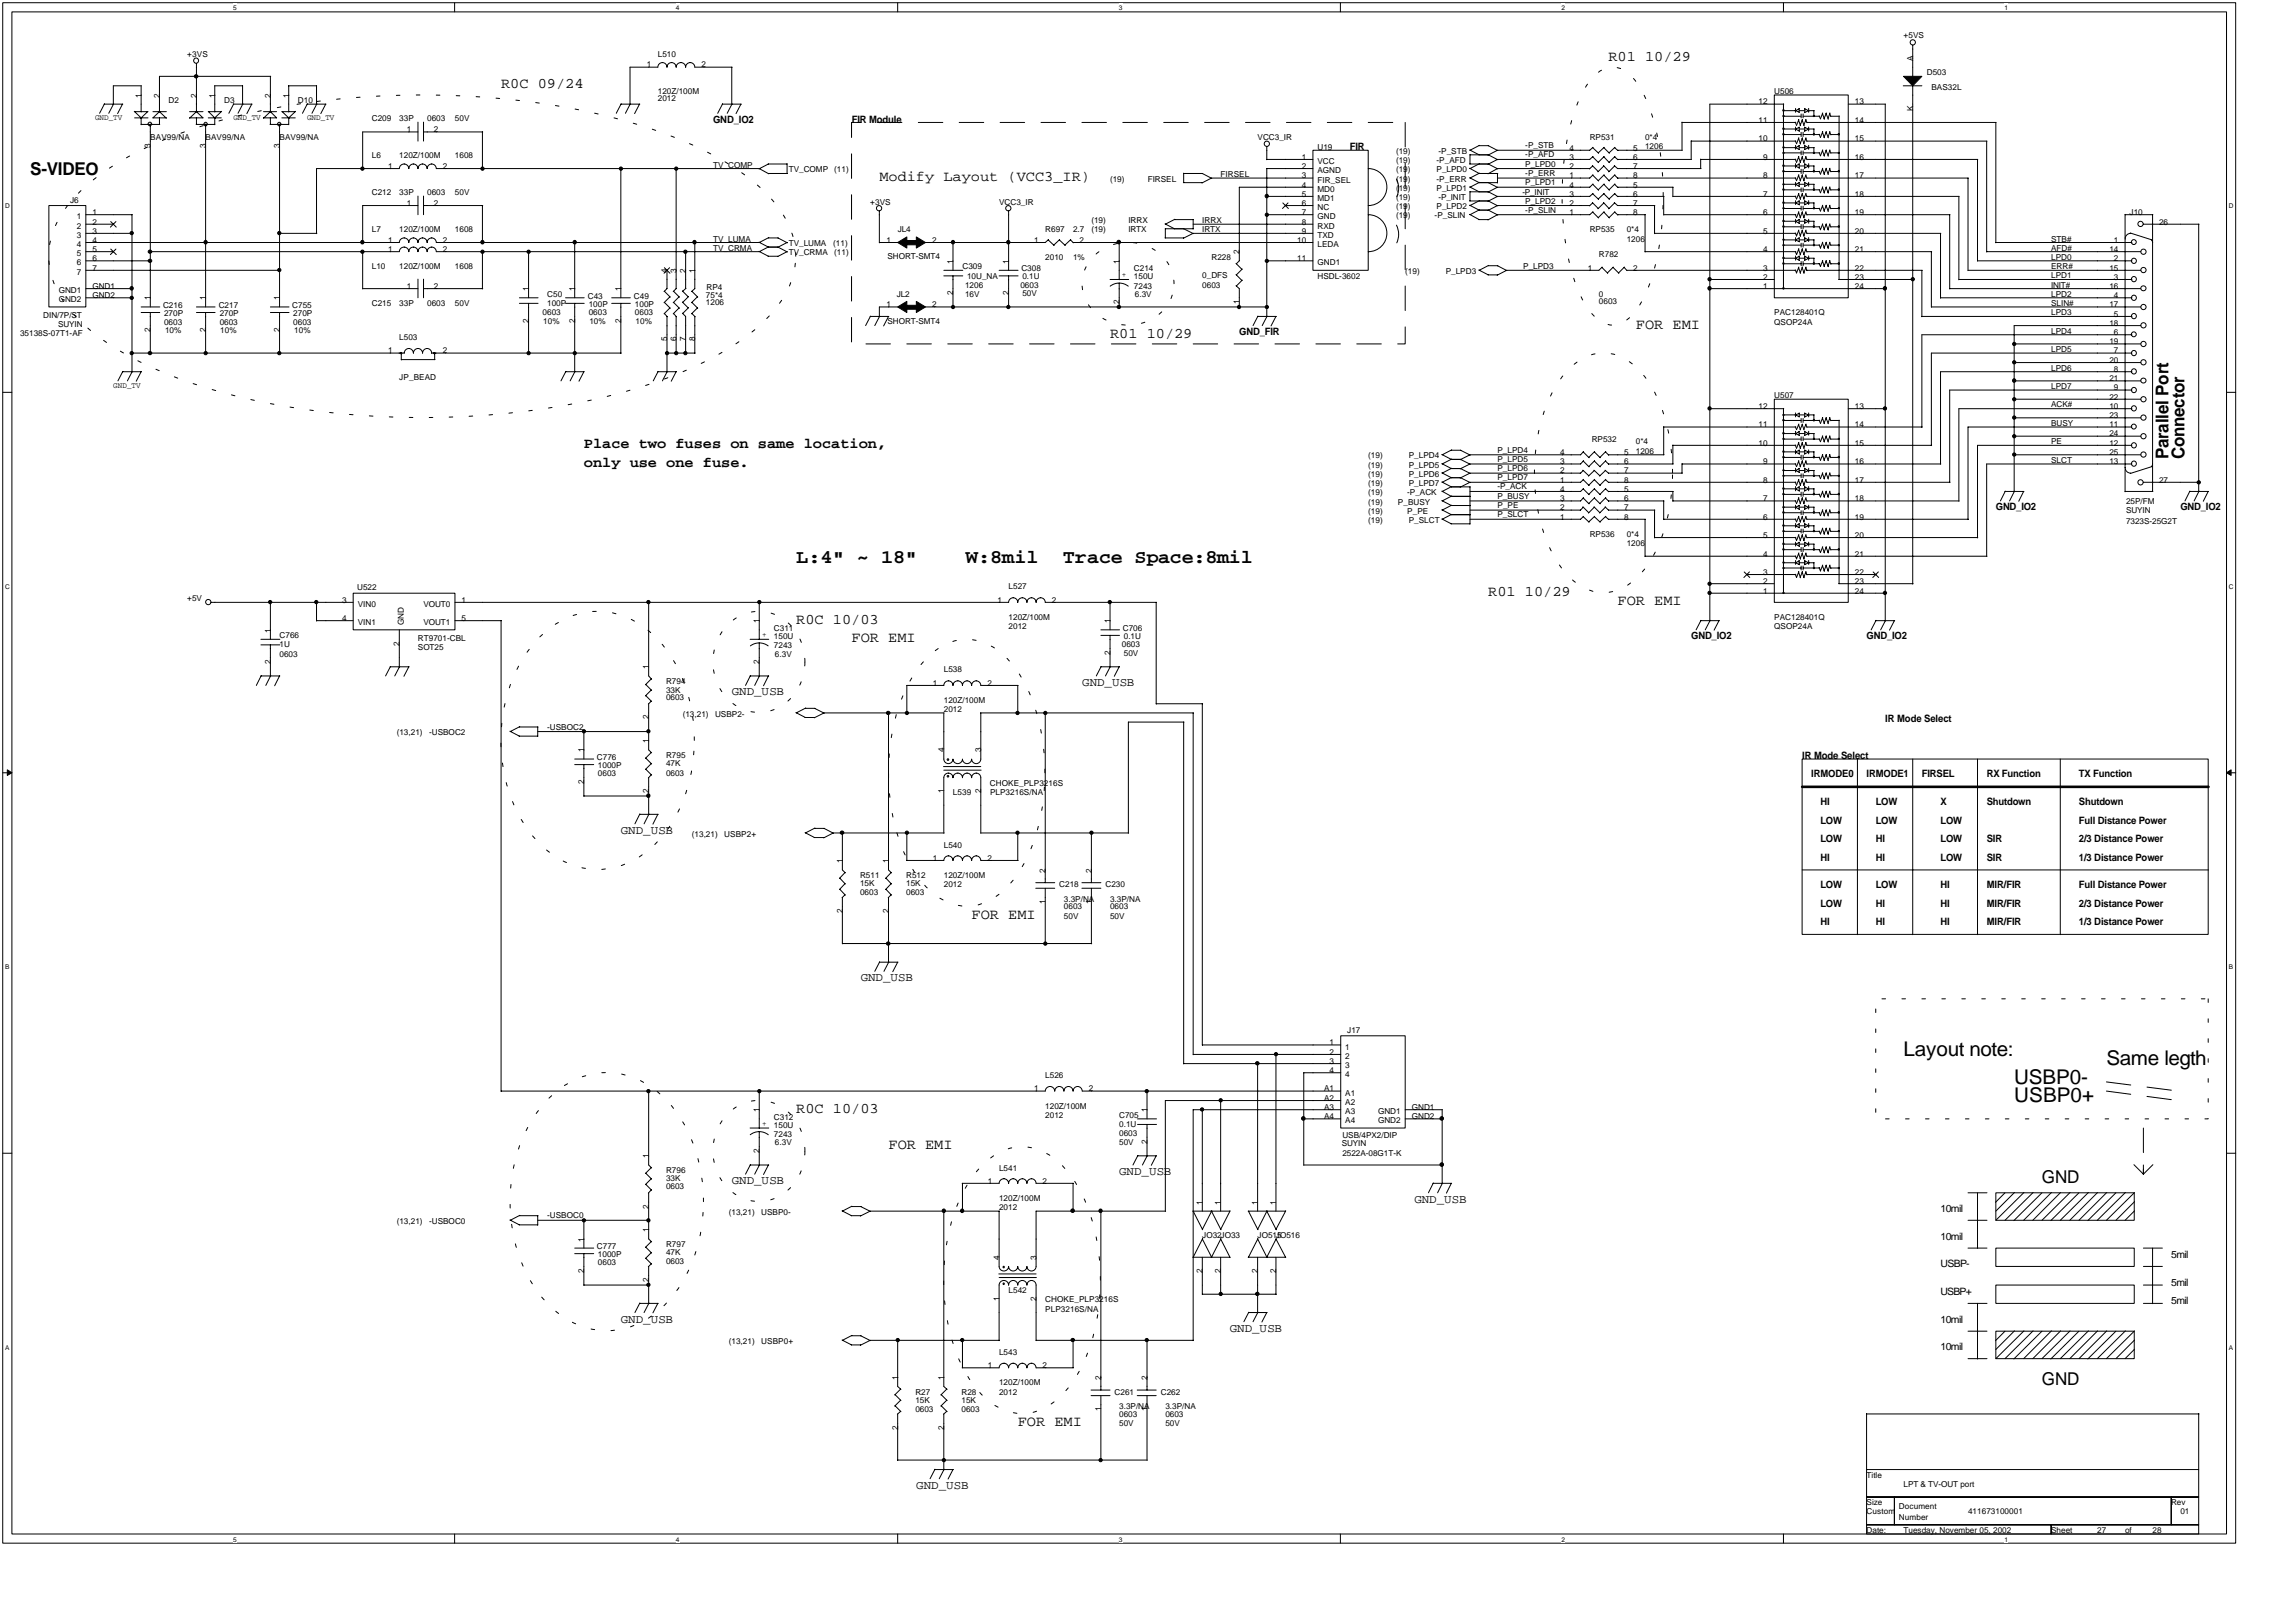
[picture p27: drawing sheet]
<svg xmlns="http://www.w3.org/2000/svg" width="297mm" height="210mm" viewBox="0 0 297 210" stroke-linecap="round" stroke-linejoin="round" font-family="sans-serif">
<defs><g id="words">
<g font-size="2.6">
<text x="246.3" y="136.7">Layout note:</text>
<text x="272.5" y="137.9">Same legth</text>
<text x="260.6" y="142.6">USBP0+</text>
<text x="260.6" y="140.3">USBP0-</text>
</g>
<g font-size="2.5">
<text x="103" y="72.8">L:4&quot; ~ 18&quot;</text>
<text x="125" y="72.8">W:8mil</text>
<text x="137.5" y="72.8">Trace Space:8mil</text>
</g>
<g font-size="2.3">
<text x="3.9" y="22.7">S-VIDEO</text>
<text x="280.6" y="59.5" transform="rotate(-90 280.6 59.5)">Parallel Port</text>
<text x="282.6" y="59.5" transform="rotate(-90 282.6 59.5)">Connector</text>
<text x="264.2" y="153">GND</text>
<text x="264.2" y="179.3">GND</text>
</g>
<g font-size="1.9">
<text x="64.8" y="11.4">R0C 09/24</text>
<text x="208.1" y="7.9">R01 10/29</text>
<text x="113.8" y="23.4">Modify Layout (VCC3_IR)</text>
<text x="143.6" y="43.7">R01 10/29</text>
<text x="211.6" y="42.5">FOR EMI</text>
<text x="75.5" y="58">Place two fuses on same location,</text>
<text x="75.5" y="60.4">only use one fuse.</text>
<text x="192.5" y="77.1">R01 10/29</text>
<text x="103" y="80.7">R0C 10/03</text>
<text x="110.2" y="83.1">FOR EMI</text>
<text x="209.3" y="78.3">FOR EMI</text>
<text x="125.7" y="118.9">FOR EMI</text>
<text x="103" y="144">R0C 10/03</text>
<text x="114.9" y="148.7">FOR EMI</text>
<text x="131.7" y="184.5">FOR EMI</text>
</g>
<g font-size="1.6">
<text x="94.7" y="90">GND_USB</text>
<text x="140" y="88.8">GND_USB</text>
<text x="80.3" y="107.9">GND_USB</text>
<text x="111.4" y="127">GND_USB</text>
<text x="94.7" y="153.2">GND_USB</text>
<text x="144.8" y="152.1">GND_USB</text>
<text x="183" y="155.7">GND_USB</text>
<text x="80.3" y="171.1">GND_USB</text>
<text x="159.1" y="172.3">GND_USB</text>
<text x="118.5" y="192.7">GND_USB</text>
</g>
<g font-size="1.3">
<text x="92.3" y="15.9">GND_IO2</text>
<text x="110.2" y="15.9">FIR Module</text>
<text x="174.6" y="19.5">FIR</text>
<text x="160.3" y="43.3">GND_FIR</text>
<text x="258.2" y="66">GND_IO2</text>
<text x="282.1" y="66">GND_IO2</text>
<text x="218.8" y="82.7">GND_IO2</text>
<text x="241.5" y="82.7">GND_IO2</text>
<text x="243.9" y="93.5">IR Mode Select</text>
<text x="233.1" y="98.2">IR Mode Select</text>
<text x="234.3" y="100.6">IRMODE0</text>
<text x="241.5" y="100.6">IRMODE1</text>
<text x="248.6" y="100.6">FIRSEL</text>
<text x="257" y="100.6">RX Function</text>
<text x="269" y="100.6">TX Function</text>
<text x="235.5" y="106.6">LOW</text>
<text x="235.5" y="104.2">HI</text>
<text x="242.7" y="106.6">LOW</text>
<text x="242.7" y="104.2">LOW</text>
<text x="251.1" y="106.6">LOW</text>
<text x="251.1" y="104.2">X</text>
<text x="257" y="104.2">Shutdown</text>
<text x="269" y="106.6">Full Distance Power</text>
<text x="269" y="104.2">Shutdown</text>
<text x="235.5" y="109">LOW</text>
<text x="235.5" y="111.4">HI</text>
<text x="242.7" y="109">HI</text>
<text x="242.7" y="111.4">HI</text>
<text x="251.1" y="109">LOW</text>
<text x="251.1" y="111.4">LOW</text>
<text x="257" y="111.4">SIR</text>
<text x="257" y="109">SIR</text>
<text x="269" y="111.4">1/3 Distance Power</text>
<text x="269" y="109">2/3 Distance Power</text>
<text x="235.5" y="119.7">HI</text>
<text x="235.5" y="115">LOW</text>
<text x="235.5" y="117.3">LOW</text>
<text x="242.7" y="115">LOW</text>
<text x="242.7" y="119.7">HI</text>
<text x="242.7" y="117.3">HI</text>
<text x="251.1" y="117.3">HI</text>
<text x="251.1" y="115">HI</text>
<text x="251.1" y="119.7">HI</text>
<text x="257" y="117.3">MIR/FIR</text>
<text x="257" y="115">MIR/FIR</text>
<text x="257" y="119.7">MIR/FIR</text>
<text x="269" y="115">Full Distance Power</text>
<text x="269" y="117.3">2/3 Distance Power</text>
<text x="269" y="119.7">1/3 Distance Power</text>
<text x="251.1" y="160.4">10mil</text>
<text x="251.1" y="156.9">10mil</text>
<text x="251.1" y="164">USBP-</text>
<text x="251.1" y="167.6">USBP+</text>
<text x="280.9" y="166.4">5mil</text>
<text x="280.9" y="162.8">5mil</text>
<text x="251.1" y="171.2">10mil</text>
<text x="280.9" y="168.8">5mil</text>
<text x="251.1" y="174.8">10mil</text>
</g>
<g font-size="1.1">
<text x="246.3" y="5">+5VS</text>
<text x="24.2" y="7.4">+3VS</text>
<text x="83.7" y="8.7">1</text>
<text x="85.1" y="7.4">L510</text>
<text x="90.7" y="8.7">2</text>
<text x="247.5" y="7.8" transform="rotate(-90 247.5 7.8)">A</text>
<text x="249.3" y="9.8">D503</text>
<text x="249.9" y="11.7">BAS32L</text>
<text x="12.3" y="15.5">GND_TV</text>
<text x="18.3" y="12.6" transform="rotate(-90 18.3 12.6)">1</text>
<text x="20.7" y="12.6" transform="rotate(-90 20.7 12.6)">2</text>
<text x="21.8" y="13.3">D2</text>
<text x="25.5" y="12.6" transform="rotate(-90 25.5 12.6)">2</text>
<text x="27.8" y="12.6" transform="rotate(-90 27.8 12.6)">1</text>
<text x="29" y="13.3">D3</text>
<text x="30.2" y="15.5">GND_TV</text>
<text x="35" y="12.6" transform="rotate(-90 35 12.6)">2</text>
<text x="37.4" y="12.6" transform="rotate(-90 37.4 12.6)">1</text>
<text x="38.5" y="13.3">D10</text>
<text x="39.7" y="15.5">GND_TV</text>
<text x="48.1" y="15.7">C209</text>
<text x="51.7" y="15.7">33P</text>
<text x="52.6" y="17.1">1</text>
<text x="55.3" y="15.7">0603</text>
<text x="56.1" y="17.1">2</text>
<text x="58.9" y="15.7">50V</text>
<text x="85.1" y="12.2">120Z/100M</text>
<text x="85.1" y="13.1">2012</text>
<text x="227.5" y="15.9">11</text>
<text x="227.5" y="13.5">12</text>
<text x="229.5" y="12.2">U506</text>
<text x="240" y="15.9">14</text>
<text x="240" y="13.5">13</text>
<text x="247.5" y="14.3" transform="rotate(-90 247.5 14.3)">K</text>
<text x="19.4" y="18.1">BAV99/NA</text>
<text x="19.5" y="19.1" transform="rotate(-90 19.5 19.1)">3</text>
<text x="26.6" y="18.1">BAV99/NA</text>
<text x="26.6" y="19.1" transform="rotate(-90 26.6 19.1)">3</text>
<text x="36.2" y="18.1">BAV99/NA</text>
<text x="36.2" y="19.1" transform="rotate(-90 36.2 19.1)">3</text>
<text x="48.1" y="20.5">L6</text>
<text x="50.2" y="21.9">1</text>
<text x="51.7" y="20.5">120Z/100M</text>
<text x="57.3" y="21.9">2</text>
<text x="58.9" y="20.5">1608</text>
<text x="92.3" y="21.7">TV_COMP</text>
<text x="102" y="22.3">TV_COMP</text>
<text x="107.9" y="22.3">(11)</text>
<text x="143.6" y="23.5">(19)</text>
<text x="148.5" y="23.5">FIRSEL</text>
<text x="157.9" y="22.9">FIRSEL</text>
<text x="162.7" y="18.1">VCC3_IR</text>
<text x="168.4" y="20.7">1</text>
<text x="168.4" y="21.9">2</text>
<text x="168.4" y="23.1">3</text>
<text x="170.4" y="19.4">U19</text>
<text x="170.4" y="21.2">VCC</text>
<text x="170.4" y="22.4">AGND</text>
<text x="170.4" y="23.6">FIR_SEL</text>
<text x="180.6" y="19.9">(19)</text>
<text x="180.6" y="21.1">(19)</text>
<text x="180.6" y="22.3">(19)</text>
<text x="180.6" y="23.5">(19)</text>
<text x="185.9" y="21.1">-P_AFD</text>
<text x="185.9" y="22.3">P_LPD0</text>
<text x="185.9" y="23.5">-P_ERR</text>
<text x="186.1" y="19.9">-P_STB</text>
<text x="197.3" y="19.2">-P_STB</text>
<text x="197.3" y="21.6">P_LPD0</text>
<text x="197.3" y="20.4">-P_AFD</text>
<text x="197.3" y="24">P_LPD1</text>
<text x="197.3" y="22.8">-P_ERR</text>
<text x="203" y="23.1">1</text>
<text x="203" y="21.9">2</text>
<text x="203" y="20.7">3</text>
<text x="203" y="19.5">4</text>
<text x="205.7" y="18.1">RP531</text>
<text x="211.3" y="23.1">8</text>
<text x="211.3" y="21.9">7</text>
<text x="211.3" y="20.7">6</text>
<text x="211.3" y="19.5">5</text>
<text x="212.8" y="18.1">0*4</text>
<text x="212.8" y="19.3">1206</text>
<text x="227.5" y="18.3">10</text>
<text x="228.1" y="23.1">8</text>
<text x="228.1" y="20.7">9</text>
<text x="240" y="23.1">17</text>
<text x="240" y="20.7">16</text>
<text x="240" y="18.3">15</text>
<text x="9.1" y="26.2">J6</text>
<text x="9.9" y="28.4">1</text>
<text x="9.9" y="29.6">2</text>
<text x="12" y="27.8">1</text>
<text x="12" y="29.1">2</text>
<text x="48.1" y="25.3">C212</text>
<text x="51.7" y="25.3">33P</text>
<text x="52.6" y="26.6">1</text>
<text x="55.3" y="25.3">0603</text>
<text x="56.1" y="26.6">2</text>
<text x="58.9" y="25.3">50V</text>
<text x="112.6" y="26.5">+3VS</text>
<text x="129.3" y="26.5">VCC3_IR</text>
<text x="141.2" y="28.8">(19)</text>
<text x="146" y="28.8">IRRX</text>
<text x="155.5" y="28.8">IRRX</text>
<text x="168.4" y="24.3">4</text>
<text x="168.4" y="25.5">5</text>
<text x="168.4" y="26.6">6</text>
<text x="168.4" y="27.8">7</text>
<text x="168.4" y="29.1">8</text>
<text x="170.4" y="24.8">MD0</text>
<text x="170.4" y="26">MD1</text>
<text x="170.4" y="27.2">NC</text>
<text x="170.4" y="28.4">GND</text>
<text x="170.4" y="29.6">RXD</text>
<text x="180.6" y="25.9">(19)</text>
<text x="180.6" y="28.3">(19)</text>
<text x="180.6" y="24.7">(19)</text>
<text x="180.6" y="27.1">(19)</text>
<text x="185.6" y="28.3">-P_SLIN</text>
<text x="185.9" y="24.7">P_LPD1</text>
<text x="185.9" y="27.1">P_LPD2</text>
<text x="186.1" y="25.9">-P_INIT</text>
<text x="196.9" y="25.3">-P_INIT</text>
<text x="197.3" y="26.3">P_LPD2</text>
<text x="197.3" y="27.5">-P_SLIN</text>
<text x="203" y="27.8">1</text>
<text x="203" y="26.6">2</text>
<text x="203" y="25.5">3</text>
<text x="203" y="24.3">4</text>
<text x="211.3" y="27.8">8</text>
<text x="211.3" y="26.6">7</text>
<text x="211.3" y="25.5">6</text>
<text x="211.3" y="24.3">5</text>
<text x="228.1" y="27.8">6</text>
<text x="228.1" y="25.5">7</text>
<text x="240" y="27.8">19</text>
<text x="240" y="25.5">18</text>
<text x="275.5" y="27.8">J10</text>
<text x="279.3" y="29.1">26</text>
<text x="9.9" y="30.8">3</text>
<text x="9.9" y="32">4</text>
<text x="9.9" y="33.2">5</text>
<text x="9.9" y="34.3">6</text>
<text x="9.9" y="35.6">7</text>
<text x="12" y="30.2">3</text>
<text x="12" y="31.4">4</text>
<text x="12" y="32.6">5</text>
<text x="12" y="33.8">6</text>
<text x="12" y="35">7</text>
<text x="48.1" y="30.1">L7</text>
<text x="48.1" y="34.8">L10</text>
<text x="50.2" y="31.4">1</text>
<text x="50.2" y="32.6">1</text>
<text x="51.7" y="34.8">120Z/100M</text>
<text x="51.7" y="30.1">120Z/100M</text>
<text x="57.3" y="31.4">2</text>
<text x="57.3" y="32.6">2</text>
<text x="58.9" y="34.8">1608</text>
<text x="58.9" y="30.1">1608</text>
<text x="86.3" y="35.3" transform="rotate(-90 86.3 35.3)">4</text>
<text x="87.5" y="35.3" transform="rotate(-90 87.5 35.3)">3</text>
<text x="88.7" y="35.3" transform="rotate(-90 88.7 35.3)">2</text>
<text x="89.9" y="35.3" transform="rotate(-90 89.9 35.3)">1</text>
<text x="92.3" y="32.4">TV_CRMA</text>
<text x="92.3" y="31.3">TV_LUMA</text>
<text x="102" y="33">TV_CRMA</text>
<text x="102" y="31.8">TV_LUMA</text>
<text x="107.8" y="31.8">(11)</text>
<text x="107.9" y="33">(11)</text>
<text x="114.7" y="31.4">1</text>
<text x="114.8" y="33.5">SHORT-SMT4</text>
<text x="116.1" y="30.1">JL4</text>
<text x="120.6" y="31.4">2</text>
<text x="123.3" y="34.1" transform="rotate(-90 123.3 34.1)">1</text>
<text x="124.5" y="34.8">C309</text>
<text x="130.5" y="34.1" transform="rotate(-90 130.5 34.1)">1</text>
<text x="132.1" y="35.1">C308</text>
<text x="133.8" y="31.4">1</text>
<text x="135.2" y="30.1">R697</text>
<text x="135.2" y="33.6">2010</text>
<text x="138.8" y="30.1">2.7</text>
<text x="138.8" y="33.6">1%</text>
<text x="139.7" y="31.4">2</text>
<text x="141.2" y="30.1">(19)</text>
<text x="144.8" y="34.1" transform="rotate(-90 144.8 34.1)">1</text>
<text x="145.1" y="35.9">+</text>
<text x="146" y="30.1">IRTX</text>
<text x="146.7" y="35.1">C214</text>
<text x="155.5" y="30.1">IRTX</text>
<text x="156.7" y="33.6">R228</text>
<text x="160.4" y="32.9" transform="rotate(-90 160.4 32.9)">2</text>
<text x="167.8" y="31.4">10</text>
<text x="167.8" y="33.8">11</text>
<text x="168.4" y="30.2">9</text>
<text x="170.4" y="30.8">TXD</text>
<text x="170.4" y="32">LEDA</text>
<text x="170.4" y="34.3">GND1</text>
<text x="181.8" y="35.4">(19)</text>
<text x="187" y="35.4">P_LPD3</text>
<text x="197.1" y="34.8">P_LPD3</text>
<text x="205.4" y="35">1</text>
<text x="205.7" y="30.1">RP535</text>
<text x="206.9" y="33.3">R782</text>
<text x="210.5" y="30.1">0*4</text>
<text x="210.5" y="31.3">1206</text>
<text x="211.3" y="35">2</text>
<text x="228.1" y="35">3</text>
<text x="228.1" y="32.6">4</text>
<text x="228.1" y="30.2">5</text>
<text x="240" y="32.6">21</text>
<text x="240" y="30.2">20</text>
<text x="240" y="35">22</text>
<text x="265.4" y="33.6">LPD0</text>
<text x="265.4" y="32.4">AFD#</text>
<text x="265.4" y="34.8">ERR#</text>
<text x="265.4" y="31.3">STB#</text>
<text x="272.9" y="32.6">14</text>
<text x="272.9" y="35">15</text>
<text x="273.5" y="31.4">1</text>
<text x="273.5" y="33.8">2</text>
<text x="5.6" y="41.2">DIN/7P/ST</text>
<text x="7.6" y="37.9">GND1</text>
<text x="7.6" y="39.1">GND2</text>
<text x="12" y="37.4">GND1</text>
<text x="12" y="38.6">GND2</text>
<text x="19.5" y="38.9" transform="rotate(-90 19.5 38.9)">1</text>
<text x="21.1" y="39.8">C216</text>
<text x="21.2" y="40.9">270P</text>
<text x="26.6" y="38.9" transform="rotate(-90 26.6 38.9)">1</text>
<text x="28.3" y="39.8">C217</text>
<text x="28.4" y="40.9">270P</text>
<text x="36.2" y="38.9" transform="rotate(-90 36.2 38.9)">1</text>
<text x="37.8" y="39.8">C755</text>
<text x="37.9" y="40.9">270P</text>
<text x="48.1" y="39.6">C215</text>
<text x="51.7" y="39.6">33P</text>
<text x="52.6" y="37.4">1</text>
<text x="55.3" y="39.6">0603</text>
<text x="56.1" y="37.4">2</text>
<text x="58.9" y="39.6">50V</text>
<text x="68.4" y="41.8" transform="rotate(-90 68.4 41.8)">2</text>
<text x="68.4" y="37.7" transform="rotate(-90 68.4 37.7)">1</text>
<text x="70.2" y="40.8">0603</text>
<text x="70.3" y="41.9">10%</text>
<text x="70.8" y="38.4">C50</text>
<text x="70.8" y="39.6">100P</text>
<text x="74.4" y="41.8" transform="rotate(-90 74.4 41.8)">2</text>
<text x="74.4" y="37.7" transform="rotate(-90 74.4 37.7)">1</text>
<text x="76" y="38.7">C43</text>
<text x="76.2" y="39.7">100P</text>
<text x="76.2" y="40.8">0603</text>
<text x="76.3" y="41.9">10%</text>
<text x="80.4" y="41.8" transform="rotate(-90 80.4 41.8)">2</text>
<text x="80.4" y="37.7" transform="rotate(-90 80.4 37.7)">1</text>
<text x="82" y="38.7">C49</text>
<text x="82.1" y="39.7">100P</text>
<text x="82.1" y="40.8">0603</text>
<text x="82.2" y="41.9">10%</text>
<text x="91.3" y="38.5">75*4</text>
<text x="91.3" y="39.5">1206</text>
<text x="91.4" y="37.6">RP4</text>
<text x="114.7" y="39.8">1</text>
<text x="114.8" y="41.9">SHORT-SMT4</text>
<text x="116" y="38.4">JL2</text>
<text x="120.6" y="39.8">2</text>
<text x="123.3" y="38.2" transform="rotate(-90 123.3 38.2)">2</text>
<text x="124.9" y="38.4">16V</text>
<text x="124.9" y="37.2">1206</text>
<text x="125.1" y="36.1">10U_NA</text>
<text x="130.5" y="38.2" transform="rotate(-90 130.5 38.2)">2</text>
<text x="132" y="37.2">0603</text>
<text x="132.3" y="36.1">0.1U</text>
<text x="132.3" y="38.3">50V</text>
<text x="144.8" y="39.4" transform="rotate(-90 144.8 39.4)">2</text>
<text x="146.7" y="36.1">150U</text>
<text x="146.7" y="37.4">7243</text>
<text x="146.8" y="38.4">6.3V</text>
<text x="155.5" y="36">0_DFS</text>
<text x="155.5" y="37.2">0603</text>
<text x="160.4" y="39.4" transform="rotate(-90 160.4 39.4)">1</text>
<text x="170.4" y="36.1">HSDL-3602</text>
<text x="206.9" y="38.4">0</text>
<text x="206.9" y="39.4">0603</text>
<text x="228.1" y="37.4">1</text>
<text x="228.1" y="36.2">2</text>
<text x="229.5" y="40.8">PAC128401Q</text>
<text x="240" y="37.4">24</text>
<text x="240" y="36.2">23</text>
<text x="265.4" y="40.8">LPD3</text>
<text x="265.4" y="36">LPD1</text>
<text x="265.4" y="37.2">INIT#</text>
<text x="265.4" y="38.4">LPD2</text>
<text x="265.4" y="39.6">SLIN#</text>
<text x="272.9" y="37.4">16</text>
<text x="272.9" y="39.8">17</text>
<text x="273.5" y="36.2">3</text>
<text x="273.5" y="38.6">4</text>
<text x="273.5" y="41">5</text>
<text x="2.6" y="43.5">35138S-07T1-AF</text>
<text x="7.5" y="42.3">SUYIN</text>
<text x="19.5" y="43" transform="rotate(-90 19.5 43)">2</text>
<text x="21.2" y="42">0603</text>
<text x="21.4" y="43.1">10%</text>
<text x="26.6" y="43" transform="rotate(-90 26.6 43)">2</text>
<text x="28.4" y="42">0603</text>
<text x="28.5" y="43.1">10%</text>
<text x="36.2" y="43" transform="rotate(-90 36.2 43)">2</text>
<text x="37.9" y="42">0603</text>
<text x="38.1" y="43.1">10%</text>
<text x="50.2" y="45.7">1</text>
<text x="51.7" y="44">L503</text>
<text x="57.3" y="45.7">2</text>
<text x="86.3" y="44.2" transform="rotate(-90 86.3 44.2)">5</text>
<text x="87.5" y="44.2" transform="rotate(-90 87.5 44.2)">6</text>
<text x="88.7" y="44.2" transform="rotate(-90 88.7 44.2)">7</text>
<text x="89.9" y="44.2" transform="rotate(-90 89.9 44.2)">8</text>
<text x="229.5" y="42">QSOP24A</text>
<text x="265.4" y="43.2">LPD4</text>
<text x="265.4" y="45.6">LPD5</text>
<text x="265.4" y="48">LPD6</text>
<text x="272.9" y="42.2">18</text>
<text x="272.9" y="44.5">19</text>
<text x="272.9" y="47">20</text>
<text x="273.5" y="43.4">6</text>
<text x="273.5" y="45.7">7</text>
<text x="14.7" y="50.2">GND_TV</text>
<text x="51.7" y="49.2">JP_BEAD</text>
<text x="227.5" y="52.9">12</text>
<text x="229.5" y="51.5">U507</text>
<text x="240" y="52.9">13</text>
<text x="265.4" y="52.7">ACK#</text>
<text x="265.4" y="50.3">LPD7</text>
<text x="272.9" y="49.3">21</text>
<text x="272.9" y="51.7">22</text>
<text x="272.9" y="52.9">10</text>
<text x="273.5" y="48.1">8</text>
<text x="273.5" y="50.5">9</text>
<text x="177" y="59.3">(19)</text>
<text x="182.3" y="59.3">P_LPD4</text>
<text x="193.7" y="58.6">P_LPD4</text>
<text x="193.7" y="59.8">P_LPD5</text>
<text x="201.9" y="58.9">4</text>
<text x="205.9" y="57.2">RP532</text>
<text x="210.1" y="58.9">5</text>
<text x="211.6" y="57.5">0*4</text>
<text x="211.6" y="58.7">1206</text>
<text x="227.5" y="57.7">10</text>
<text x="227.5" y="55.3">11</text>
<text x="240" y="57.7">15</text>
<text x="240" y="55.3">14</text>
<text x="265.4" y="55.1">BUSY</text>
<text x="265.4" y="59.9">SLCT</text>
<text x="265.4" y="57.5">PE</text>
<text x="272.9" y="54.1">23</text>
<text x="272.9" y="55.3">11</text>
<text x="272.9" y="56.5">24</text>
<text x="272.9" y="57.7">12</text>
<text x="272.9" y="58.9">25</text>
<text x="177" y="65.3">(19)</text>
<text x="177" y="64.1">(19)</text>
<text x="177" y="62.9">(19)</text>
<text x="177" y="61.7">(19)</text>
<text x="177" y="60.5">(19)</text>
<text x="180.9" y="65.3">P_BUSY</text>
<text x="182" y="64.1">-P_ACK</text>
<text x="182.3" y="62.9">P_LPD7</text>
<text x="182.3" y="61.7">P_LPD6</text>
<text x="182.3" y="60.5">P_LPD5</text>
<text x="193.7" y="65.8">P_PE</text>
<text x="193.7" y="62.2">P_LPD7</text>
<text x="193.7" y="61">P_LPD6</text>
<text x="193.7" y="64.6">P_BUSY</text>
<text x="193.7" y="63.3">-P_ACK</text>
<text x="201.9" y="62.5">1</text>
<text x="201.9" y="61.3">2</text>
<text x="201.9" y="60.1">3</text>
<text x="201.9" y="64.9">3</text>
<text x="201.9" y="63.6">4</text>
<text x="210.1" y="62.5">8</text>
<text x="210.1" y="61.3">7</text>
<text x="210.1" y="60.1">6</text>
<text x="210.1" y="64.9">6</text>
<text x="210.1" y="63.6">5</text>
<text x="228.1" y="64.9">7</text>
<text x="228.1" y="62.5">8</text>
<text x="228.1" y="60.1">9</text>
<text x="240" y="64.9">18</text>
<text x="240" y="62.5">17</text>
<text x="240" y="60.1">16</text>
<text x="272.9" y="60.1">13</text>
<text x="275.1" y="65.2">25P/FM</text>
<text x="279.3" y="62.5">27</text>
<text x="177" y="66.5">(19)</text>
<text x="177" y="67.7">(19)</text>
<text x="182" y="66.5">P_PE</text>
<text x="182.3" y="67.7">P_SLCT</text>
<text x="193.7" y="66.9">P_SLCT</text>
<text x="201.9" y="67.2">1</text>
<text x="201.9" y="66.1">2</text>
<text x="205.7" y="69.4">RP536</text>
<text x="210.1" y="67.2">8</text>
<text x="210.1" y="66.1">7</text>
<text x="210.5" y="69.4">0*4</text>
<text x="210.5" y="70.6">1206</text>
<text x="228.1" y="69.6">5</text>
<text x="228.1" y="67.2">6</text>
<text x="240" y="69.6">20</text>
<text x="240" y="67.2">19</text>
<text x="275.1" y="67.8">7323S-25G2T</text>
<text x="275.1" y="66.4">SUYIN</text>
<text x="24.2" y="77.8">+5V</text>
<text x="44.3" y="78">3</text>
<text x="46.2" y="76.4">U522</text>
<text x="59.7" y="78">1</text>
<text x="129" y="78">1</text>
<text x="130.5" y="76.3">L527</text>
<text x="136.1" y="78">2</text>
<text x="228.1" y="76.8">1</text>
<text x="228.1" y="75.6">2</text>
<text x="228.1" y="74.4">3</text>
<text x="228.1" y="72">4</text>
<text x="240" y="72">21</text>
<text x="240" y="74.4">22</text>
<text x="240" y="76.8">24</text>
<text x="240" y="75.6">23</text>
<text x="35" y="81.9" transform="rotate(-90 35 81.9)">1</text>
<text x="36.2" y="82.6">C766</text>
<text x="36.2" y="83.8">1U</text>
<text x="44.3" y="80.4">4</text>
<text x="46.3" y="78.5">VIN0</text>
<text x="46.3" y="80.9">VIN1</text>
<text x="51.7" y="83.5" transform="rotate(-90 51.7 83.5)">2</text>
<text x="52.3" y="80.9" transform="rotate(-90 52.3 80.9)">GND</text>
<text x="54.1" y="82.9">RT9701-CBL</text>
<text x="54.8" y="80.9">VOUT1</text>
<text x="54.8" y="78.5">VOUT0</text>
<text x="59.7" y="80.4">5</text>
<text x="98.3" y="80.7" transform="rotate(-90 98.3 80.7)">1</text>
<text x="98.6" y="82.4">+</text>
<text x="100.1" y="81.6">C311</text>
<text x="100.1" y="82.7">150U</text>
<text x="100.1" y="83.9">7243</text>
<text x="130.5" y="80.2">120Z/100M</text>
<text x="130.5" y="81.4">2012</text>
<text x="143.7" y="80.7" transform="rotate(-90 143.7 80.7)">1</text>
<text x="145.1" y="83.8">0603</text>
<text x="145.3" y="81.6">C706</text>
<text x="145.4" y="82.7">0.1U</text>
<text x="229.5" y="80.2">PAC128401Q</text>
<text x="229.5" y="81.4">QSOP24A</text>
<text x="35" y="86" transform="rotate(-90 35 86)">2</text>
<text x="36.2" y="85">0603</text>
<text x="54.1" y="84.1">SOT25</text>
<text x="84" y="86.6" transform="rotate(-90 84 86.6)">1</text>
<text x="86.2" y="88.5">R794</text>
<text x="86.2" y="89.6">33K</text>
<text x="98.3" y="86" transform="rotate(-90 98.3 86)">2</text>
<text x="100.3" y="85">6.3V</text>
<text x="120.7" y="88.7">1</text>
<text x="122.1" y="87">L538</text>
<text x="127.7" y="88.7">2</text>
<text x="143.7" y="84.8" transform="rotate(-90 143.7 84.8)">2</text>
<text x="145.4" y="84.9">50V</text>
<text x="51.3" y="95.1">(13,21)</text>
<text x="55.5" y="95.1">-USBOC2</text>
<text x="70.8" y="94.4">-USBOC2</text>
<text x="84" y="93.1" transform="rotate(-90 84 93.1)">2</text>
<text x="86.2" y="90.6">0603</text>
<text x="88.3" y="92.7">(13,21)</text>
<text x="92.5" y="92.7">USBP2-</text>
<text x="122.1" y="90.9">120Z/100M</text>
<text x="122.1" y="92.1">2012</text>
<text x="75.6" y="101.4" transform="rotate(-90 75.6 101.4)">2</text>
<text x="75.6" y="97.4" transform="rotate(-90 75.6 97.4)">1</text>
<text x="77.2" y="98.4">C776</text>
<text x="77.4" y="99.4">1000P</text>
<text x="77.4" y="100.5">0603</text>
<text x="84" y="96.2" transform="rotate(-90 84 96.2)">1</text>
<text x="86.2" y="98.1">R795</text>
<text x="86.2" y="99.2">47K</text>
<text x="86.2" y="100.4">0603</text>
<text x="122.1" y="97.4" transform="rotate(-90 122.1 97.4)">4</text>
<text x="126.9" y="97.4" transform="rotate(-90 126.9 97.4)">3</text>
<text x="128.1" y="101.7">CHOKE_PLP3216S</text>
<text x="84" y="102.7" transform="rotate(-90 84 102.7)">2</text>
<text x="122.1" y="102.7" transform="rotate(-90 122.1 102.7)">1</text>
<text x="123.3" y="102.9">L539</text>
<text x="126.9" y="102.7" transform="rotate(-90 126.9 102.7)">2</text>
<text x="128.1" y="102.9">PLP3216S/NA</text>
<text x="89.5" y="108.3">(13,21)</text>
<text x="93.7" y="108.3">USBP2+</text>
<text x="109" y="111.7" transform="rotate(-90 109 111.7)">1</text>
<text x="111.3" y="113.6">R511</text>
<text x="115" y="111.7" transform="rotate(-90 115 111.7)">1</text>
<text x="117.2" y="113.6">R512</text>
<text x="120.7" y="111.4">1</text>
<text x="122.1" y="109.7">L540</text>
<text x="122.1" y="113.6">120Z/100M</text>
<text x="127.7" y="111.4">2</text>
<text x="135.3" y="112.9" transform="rotate(-90 135.3 112.9)">2</text>
<text x="141.2" y="112.9" transform="rotate(-90 141.2 112.9)">2</text>
<text x="109" y="118.2" transform="rotate(-90 109 118.2)">2</text>
<text x="111.3" y="114.7">15K</text>
<text x="111.3" y="115.9">0603</text>
<text x="115" y="118.2" transform="rotate(-90 115 118.2)">2</text>
<text x="117.2" y="114.7">15K</text>
<text x="117.2" y="115.9">0603</text>
<text x="122.1" y="114.8">2012</text>
<text x="135.3" y="117" transform="rotate(-90 135.3 117)">1</text>
<text x="137" y="114.8">C218</text>
<text x="137.6" y="116.7">3.3P/NA</text>
<text x="137.6" y="117.7">0603</text>
<text x="137.6" y="118.9">50V</text>
<text x="141.2" y="117" transform="rotate(-90 141.2 117)">1</text>
<text x="143" y="114.8">C230</text>
<text x="143.6" y="116.7">3.3P/NA</text>
<text x="143.6" y="117.7">0603</text>
<text x="143.6" y="118.9">50V</text>
<text x="172" y="135.3">1</text>
<text x="172" y="136.5">2</text>
<text x="172" y="137.7">3</text>
<text x="174" y="135.8">1</text>
<text x="174" y="137">2</text>
<text x="174.3" y="133.7">J17</text>
<text x="98.3" y="143.9" transform="rotate(-90 98.3 143.9)">1</text>
<text x="133.8" y="141.2">1</text>
<text x="135.2" y="139.5">L526</text>
<text x="135.2" y="143.5">120Z/100M</text>
<text x="140.9" y="141.2">2</text>
<text x="148.4" y="143.9" transform="rotate(-90 148.4 143.9)">1</text>
<text x="171.3" y="141.2">A1</text>
<text x="171.3" y="142.5">A2</text>
<text x="171.3" y="143.7">A3</text>
<text x="172" y="138.9">4</text>
<text x="174" y="138.2">3</text>
<text x="174" y="139.4">4</text>
<text x="174" y="141.8">A1</text>
<text x="174" y="143">A2</text>
<text x="182.6" y="143.7">GND1</text>
<text x="84" y="149.9" transform="rotate(-90 84 149.9)">1</text>
<text x="98.3" y="149.2" transform="rotate(-90 98.3 149.2)">2</text>
<text x="98.6" y="145.7">+</text>
<text x="100.1" y="144.9">C312</text>
<text x="100.1" y="146">150U</text>
<text x="100.1" y="147.2">7243</text>
<text x="100.3" y="148.2">6.3V</text>
<text x="135.2" y="144.7">2012</text>
<text x="144.8" y="144.7">C705</text>
<text x="144.8" y="145.9">0.1U</text>
<text x="144.8" y="148.2">50V</text>
<text x="144.8" y="147">0603</text>
<text x="148.4" y="148" transform="rotate(-90 148.4 148)">2</text>
<text x="171.3" y="144.8">A4</text>
<text x="173.6" y="148.4">SUYIN</text>
<text x="173.7" y="147.3">USB/4PX2/DIP</text>
<text x="173.7" y="149.5">2522A-08G1T-K</text>
<text x="174" y="144.2">A3</text>
<text x="174" y="145.4">A4</text>
<text x="178.3" y="144.2">GND1</text>
<text x="178.3" y="145.4">GND2</text>
<text x="182.6" y="144.8">GND2</text>
<text x="86.2" y="151.8">R796</text>
<text x="86.2" y="152.9">33K</text>
<text x="86.2" y="153.9">0603</text>
<text x="127.8" y="153.2">1</text>
<text x="129.3" y="151.5">L541</text>
<text x="129.3" y="155.4">120Z/100M</text>
<text x="134.9" y="153.2">2</text>
<text x="155.6" y="155.9" transform="rotate(-90 155.6 155.9)">1</text>
<text x="158" y="155.9" transform="rotate(-90 158 155.9)">1</text>
<text x="162.7" y="155.9" transform="rotate(-90 162.7 155.9)">1</text>
<text x="165.1" y="155.9" transform="rotate(-90 165.1 155.9)">1</text>
<text x="51.3" y="158.4">(13,21)</text>
<text x="55.5" y="158.4">-USBOC0</text>
<text x="70.8" y="157.7">-USBOC0</text>
<text x="75.6" y="160.7" transform="rotate(-90 75.6 160.7)">1</text>
<text x="77.2" y="161.6">C777</text>
<text x="84" y="159.5" transform="rotate(-90 84 159.5)">1</text>
<text x="84" y="156.4" transform="rotate(-90 84 156.4)">2</text>
<text x="86.2" y="161.4">R797</text>
<text x="94.3" y="157.2">(13,21)</text>
<text x="98.5" y="157.2">USBP0-</text>
<text x="129.3" y="156.6">2012</text>
<text x="155.5" y="160.2">JO32JO33</text>
<text x="162.7" y="160.2">JO515</text>
<text x="165.1" y="160.2">JO516</text>
<text x="75.6" y="164.7" transform="rotate(-90 75.6 164.7)">2</text>
<text x="77.4" y="162.7">1000P</text>
<text x="77.4" y="163.8">0603</text>
<text x="84" y="165.9" transform="rotate(-90 84 165.9)">2</text>
<text x="86.2" y="162.4">47K</text>
<text x="86.2" y="163.6">0603</text>
<text x="129.3" y="163" transform="rotate(-90 129.3 163)">4</text>
<text x="130.5" y="167.4">L542</text>
<text x="134.1" y="163" transform="rotate(-90 134.1 163)">3</text>
<text x="155.6" y="164.7" transform="rotate(-90 155.6 164.7)">2</text>
<text x="158" y="164.7" transform="rotate(-90 158 164.7)">2</text>
<text x="162.7" y="164.7" transform="rotate(-90 162.7 164.7)">2</text>
<text x="165.1" y="164.7" transform="rotate(-90 165.1 164.7)">2</text>
<text x="94.3" y="173.9">(13,21)</text>
<text x="98.5" y="173.9">USBP0+</text>
<text x="129.3" y="168.3" transform="rotate(-90 129.3 168.3)">1</text>
<text x="134.1" y="168.3" transform="rotate(-90 134.1 168.3)">2</text>
<text x="135.2" y="169.7">PLP3216S/NA</text>
<text x="135.2" y="168.5">CHOKE_PLP3216S</text>
<text x="116.2" y="178.6" transform="rotate(-90 116.2 178.6)">1</text>
<text x="122.1" y="178.6" transform="rotate(-90 122.1 178.6)">1</text>
<text x="127.8" y="177.1">1</text>
<text x="129.3" y="175.4">L543</text>
<text x="129.3" y="179.3">120Z/100M</text>
<text x="134.9" y="177.1">2</text>
<text x="142.5" y="178.6" transform="rotate(-90 142.5 178.6)">2</text>
<text x="148.4" y="178.6" transform="rotate(-90 148.4 178.6)">2</text>
<text x="116.2" y="185" transform="rotate(-90 116.2 185)">2</text>
<text x="118.4" y="180.5">R27</text>
<text x="118.4" y="181.5">15K</text>
<text x="118.4" y="182.7">0603</text>
<text x="122.1" y="185" transform="rotate(-90 122.1 185)">2</text>
<text x="124.4" y="180.5">R28</text>
<text x="124.4" y="181.5">15K</text>
<text x="124.4" y="182.7">0603</text>
<text x="129.3" y="180.5">2012</text>
<text x="142.5" y="182.6" transform="rotate(-90 142.5 182.6)">1</text>
<text x="144.2" y="180.5">C261</text>
<text x="144.8" y="182.4">3.3P/NA</text>
<text x="144.8" y="183.3">0603</text>
<text x="144.8" y="184.5">50V</text>
<text x="148.4" y="182.6" transform="rotate(-90 148.4 182.6)">1</text>
<text x="150.2" y="180.5">C262</text>
<text x="150.8" y="182.4">3.3P/NA</text>
<text x="150.8" y="183.3">0603</text>
<text x="150.8" y="184.5">50V</text>
<text x="241.5" y="191.2">Title</text>
<text x="241.5" y="196">Custom</text>
<text x="241.5" y="194.8">Size</text>
<text x="245.7" y="195.3">Document</text>
<text x="245.7" y="196.7">Number</text>
<text x="246.3" y="192.4">LPT &amp; TV-OUT port</text>
<text x="254.6" y="196">411673100001</text>
<text x="280.9" y="194.8">Rev</text>
<text x="282.1" y="196">01</text>
<text x="241.5" y="198.4">Date:</text>
<text x="246.3" y="198.4">Tuesday, November 05, 2002</text>
<text x="265.4" y="198.4">Sheet</text>
<text x="271.3" y="198.4">27</text>
<text x="274.9" y="198.4">of</text>
<text x="278.5" y="198.4">28</text>
</g>
<g font-size=".8">
<text x="30.2" y="1.3">5</text>
<text x="87.4" y="1.3">4</text>
<text x="144.8" y="1.3">3</text>
<text x="202" y="1.3">2</text>
<text x="259.3" y="1.3">1</text>
<text x=".6" y="27">D</text>
<text x="288.3" y="27">D</text>
<text x=".6" y="76.2">C</text>
<text x="288.3" y="76.2">C</text>
<text x=".6" y="125.4">B</text>
<text x="288.3" y="125.4">B</text>
<text x=".6" y="174.7">A</text>
<text x="288.3" y="174.7">A</text>
<text x="30.2" y="199.5">5</text>
<text x="87.4" y="199.5">4</text>
<text x="144.8" y="199.5">3</text>
<text x="202" y="199.5">2</text>
<text x="259.3" y="199.5">1</text>
</g>
</g></defs>
<path d="M.4 .4h288.8v199.3h-288.8zM1.5 1.5h286.6v197h-286.6z" fill="none" stroke="#000" stroke-width=".13"/>
<g fill="#fff">
<path d="M30.2 .5h.4v1h-.4z"/>
<path d="M30.2 198.6h.4v1h-.4z"/>
</g>
<path d="M58.8 .4v1.1M58.8 198.5v1.2" fill="none" stroke="#000" stroke-width=".13"/>
<g fill="#fff">
<path d="M87.4 .5h.5v1h-.5z"/>
<path d="M87.4 198.6h.5v1h-.5z"/>
</g>
<path d="M116.1 .4v1.1M116.1 198.5v1.2" fill="none" stroke="#000" stroke-width=".13"/>
<g fill="#fff">
<path d="M144.8 .5h.4v1h-.4z"/>
<path d="M144.8 198.6h.4v1h-.4z"/>
</g>
<path d="M173.4 .4v1.1M173.4 198.5v1.2" fill="none" stroke="#000" stroke-width=".13"/>
<g fill="#fff">
<path d="M202 .5h.5v1h-.5z"/>
<path d="M202 198.6h.5v1h-.5z"/>
</g>
<path d="M230.7 .4v1.1M230.7 198.5v1.2" fill="none" stroke="#000" stroke-width=".13"/>
<g fill="#fff">
<path d="M259.3 .5h.5v1h-.5z"/>
<path d="M259.3 198.6h.5v1h-.5z"/>
<path d="M.6 26.1h.6v1h-.6z"/>
<path d="M288.3 26.1h.6v1h-.6z"/>
<path d="M.6 75.4h.6v.9h-.6z"/>
<path d="M288.3 75.4h.6v.9h-.6z"/>
</g>
<path d="M.4 50.8h1.1M288.1 50.8h1.1" fill="none" stroke="#000" stroke-width=".13"/>
<g fill="#fff">
<path d="M.6 124.6h.6v1h-.6z"/>
<path d="M288.3 124.6h.6v1h-.6z"/>
</g>
<path d="M.4 100h1.1M288.1 100h1.1" fill="none" stroke="#000" stroke-width=".13"/>
<g fill="#000" stroke="#000" stroke-width=".13">
<path d="M.9 99.6l.6 .4-.6 .3z" fill-rule="evenodd"/>
<path d="M288.1 100l.5-.4v.7z" fill-rule="evenodd"/>
</g>
<g fill="#fff">
<path d="M.6 173.8h.6v1h-.6z"/>
<path d="M288.3 173.8h.6v1h-.6z"/>
</g>
<g fill="none" stroke="#000" stroke-width=".13">
<path d="M233.1 98.2h52.6v22.7h-52.6zM240.3 98.2v22.8M247.5 98.2v22.8M255.8 98.2v22.8M266.5 98.2v22.8M233.1 112.6h52.6M.4 149.2h1.1M254.6 154.4h2.5M254.6 157.9h2.5M255.8 154.4v7.2M258.2 154.4h17.9v3.5h-17.9zM259.4 154.4l-1.2 1.2"/>
<path d="M260.6 154.3l-2.4 2.4M261.8 154.3l-3.6 3.6M263 154.3l-3.6 3.6M264.2 154.4l-3.7 3.6M265.4 154.3l-3.6 3.6M266.6 154.3l-3.6 3.6M267.8 154.3l-3.6 3.6M269 154.4l-3.7 3.6M270.2 154.3l-3.7 3.6M271.4 154.3l-3.6 3.6M272.6 154.3l-3.6 3.6M273.7 154.4l-3.6 3.6"/>
<path d="M275 154.3l-3.7 3.6M276.1 150.7l1.2 1.2 1.2-1.2M276.2 156.7l-1.3 1.2M276.2 154.3l-3.7 3.6M276.2 155.5l-2.5 2.4M277.3 150.8v1.2M288.1 149.2h1.1M254.6 161.5h2.5M254.6 168.7h2.5M254.6 172.3h2.5M254.6 175.8h2.5M255.8 168.7v7.2"/>
<path d="M258.2 172.3h17.9v3.5h-17.9zM258.2 166.3h17.9v2.4h-17.9zM258.2 161.5h17.9v2.4h-17.9zM259.4 172.3l-1.2 1.2M260.6 172.2l-2.4 2.4M261.8 172.2l-3.6 3.6M263 172.2l-3.6 3.6M264.2 172.3l-3.7 3.6M265.4 172.2l-3.6 3.6M266.6 172.2l-3.6 3.6M267.8 172.2l-3.6 3.6M269 172.3l-3.7 3.6"/>
<path d="M270.2 172.2l-3.7 3.6M271.4 172.2l-3.6 3.6M272.6 172.2l-3.6 3.6M273.7 172.3l-3.6 3.6M275 172.2l-3.7 3.6M276.2 173.4l-2.5 2.4M276.2 172.2l-3.7 3.6M276.2 174.6l-1.3 1.2M277.3 161.5h2.5M277.3 168.7h2.5M277.3 166.3h2.5M277.3 163.9h2.5"/>
<path d="M278.5 161.5v7.2M241.5 193.7h3.6v3.6h-3.6zM241.5 190.2h43v3.5h-43zM241.5 197.3h23.9v1.2h-23.9zM245.1 193.7h35.8v3.6h-35.8zM265.4 197.3h19.1v1.2h-19.1zM280.9 193.7h3.6v3.6h-3.6z"/>
</g>
<path d="M110.2 15.8h71.6v28.7h-71.6zM272.5 141.2l9.6 1.3M272.5 140l9.6 1.2M277.3 146v6" fill="none" stroke="#000" stroke-width=".13" stroke-dasharray="3.2 2.1"/>
<path d="M233.1 101.8h52.6" fill="none" stroke="#000" stroke-width=".34"/>
<path d="M206.4 9.6a2.98 2.98 0 0 1 4.4 0 14 14 0 0 1 3.4 6.8 39.2 39.2 0 0 1-.5 19.4 12.8 12.8 0 0 1-2.9 5.3 2.98 2.98 0 0 1-4.4 0 14 14 0 0 1-3.3-6.8 39.2 39.2 0 0 1 .4-19.4 12.8 12.8 0 0 1 2.9-5.3zM10.1 25a32.6 32.6 0 0 1 10.4-6.6 83.7 83.7 0 0 1 27.6-5.9 99.1 99.1 0 0 1 36 4.1 42.2 42.2 0 0 1 13.7 7.2 13.5 13.5 0 0 1 5 7.9 10.4 10.4 0 0 1-2.5 8.3 27.5 27.5 0 0 1-9.4 6.9 73.1 73.1 0 0 1-23.4 6.4 106 106 0 0 1-37.3-2.1 50.7 50.7 0 0 1-17.3-7.5 16 16 0 0 1-6.2-7.7 10 10 0 0 1 2.3-9.7zM141.7 32.9a6.3 6.3 0 0 1 9.5 1.4 5.1 5.1 0 0 1-2.5 7.2 6.2 6.2 0 0 1-8.4-3.1 5 5 0 0 1 1.4-5.5zM202.7 48.1a6 6 0 0 1 6.8-2 10.2 10.2 0 0 1 4.9 5.4 25 25 0 0 1 0 19.4 10.2 10.2 0 0 1-4.9 5.4 5.6 5.6 0 0 1-6-1.2 14.5 14.5 0 0 1-4.1-7.1 25.2 25.2 0 0 1 1.1-16.5l.6-1.3 .8-1.1zM69.4 82.9a10.4 10.4 0 0 1 10.4-3.4 13 13 0 0 1 7.9 7 21.3 21.3 0 0 1-.7 19.9 12 12 0 0 1-8.4 6 10.5 10.5 0 0 1-9.2-3.7 19.9 19.9 0 0 1-4.3-16.2 18.5 18.5 0 0 1 4.3-9.6zM94 81a5.7 5.7 0 0 1 9.5 1.6 6.8 6.8 0 0 1-3.4 9.3 5.9 5.9 0 0 1-7.6-4.2 7 7 0 0 1 1.5-6.7zM120 85.1a6.7 6.7 0 0 1 10.2 0 19.6 19.6 0 0 1 4.8 11.2 26.7 26.7 0 0 1-2.4 15.3 10.7 10.7 0 0 1-5.4 5.3 6.6 6.6 0 0 1-7.2-2 19.6 19.6 0 0 1-4.8-11.2 26.7 26.7 0 0 1 2.4-15.3l.7-1.2 .8-1.1zM242.7 129.3h43v15.5h-43zM70.5 142.6a10.4 10.4 0 0 1 10.5-3.5 13 13 0 0 1 7.9 7.1 21.3 21.3 0 0 1-.7 19.9 12 12 0 0 1-8.4 6 10.5 10.5 0 0 1-9.3-3.7 19.9 19.9 0 0 1-4.3-16.3 18.5 18.5 0 0 1 4.3-9.5zM94 144.3a5.7 5.7 0 0 1 9.5 1.6 6.8 6.8 0 0 1-3.4 9.2 5.9 5.9 0 0 1-7.6-4.1 7 7 0 0 1 1.5-6.7zM127.1 150.8a6.7 6.7 0 0 1 10.2 0 19.5 19.5 0 0 1 4.8 11.2 26.7 26.7 0 0 1-2.4 15.2 10.7 10.7 0 0 1-5.3 5.3 6.7 6.7 0 0 1-7.3-1.9 19.5 19.5 0 0 1-4.8-11.2 26.7 26.7 0 0 1 2.4-15.3l.7-1.3 .8-1.1z" fill="none" stroke="#000" stroke-width=".13" stroke-dasharray=".5 2.1"/>
<g fill="#fff">
<path d="M249.4 184h24.7v6h-24.7z"/>
<path d="M249.4 184.9h24.7v4.6h-24.7z"/>
</g>
<g fill="none" stroke="#000" stroke-width=".13">
<path d="M13.5 13.5h2.4M13.5 13.4l-.6 1.3M14.7 13.4l-.6 1.3M15.8 13.5l-.6 1.2M17.4 14.4l.9 .9v.8M17.4 14.4h1.7M17.4 15.3h1.7M18.3 16.1h2.4M18.3 11.1v3.4M18.3 11.1h-3.6v2.4M19.1 14.4l-.9 .9M19.4 16.1v23.6"/>
<path d="M19.8 14.4h1.7M20.6 15.2v.9M20.7 14.4l-.9 .9h1.7M24.5 14.4h1.8M25.4 14.4l.9 .9h-1.8M25.4 16.1h2.4M25.4 8.2v6.2l-.9 .9M25.4 15.2v.9M26.6 16.1v23.6M26.9 14.4h1.7M26.9 15.3h1.7M27 14.4l.8 .9"/>
<path d="M27.7 11.1h3.7M27.8 11.1v3.4M28.7 14.4l-.9 .9v.8M30.2 13.5h2.4M30.2 13.4l-.6 1.3M31.4 11.1v2.4M31.4 13.4l-.6 1.3M32.6 13.5l-.7 1.2M34.1 14.4h1.7M34.9 14.4l.9 .9h-1.7M34.9 16.1h2.5M35 9.9v4.5l-.9 .9"/>
<path d="M35 15.2v.9M35 9.9h-14.4v4.5l.9 .9M36.2 16.1v23.6M36.5 14.4h1.7M36.5 15.3h1.7M36.5 14.4l.9 .9M37.3 11.1h3.7M37.4 11.1v3.4M38.2 14.4l-.8 .9v.8M39.7 13.5h2.5M39.8 13.4l-.7 1.3M41 11.1v2.4"/>
<path d="M41 13.4l-.6 1.3M42.1 13.5l-.6 1.2M54.1 15.8v2.5M54.1 17.1h-7.2v4.8M54.8 15.8v2.5M54.8 17.1h7.7M62.4 17.1v4.8M80.3 13.5h2.5M80.4 13.4l-.7 1.3M81.5 13.4l-.6 1.3M82.7 13.5l-.6 1.2M93.4 13.5h2.5"/>
<path d="M93.5 13.4l-.6 1.3M94.7 8.7v4.8M94.7 8.7h-4.8a.59 .59 0 0 0-.6-.6 .59 .59 0 0 0-.6 .6 .61 .61 0 0 0-.6-.6 .61 .61 0 0 0-.6 .6 .59 .59 0 0 0-.6-.6 .59 .59 0 0 0-.6 .6 .59 .59 0 0 0-.6-.6 .59 .59 0 0 0-.6 .6h-3.6v4.8M94.7 13.4l-.6 1.3M95.9 13.5l-.7 1.2M163.9 19v1.7M169.9 19.4h7.1v15.6h-7.1zM190.1 19.4l1.3 .6M190.2 20v1.2M191.4 18.9h1.2M191.4 18.8l-1.2 .6M192.5 18.9l1.3 .6"/>
<path d="M206.1 19.1l.7 .7M206.1 19.1l-.4 .3h-12l-1.2 .7M207.5 19.1l.7 .7M207.5 19.1l-.7 .7M208.9 19.1l.4 .4M208.9 19.1l-.7 .7M209.3 19.4h8.3M217.6 15.8h14.7M217.6 15.8v3.6M218.8 18.3h13.5M218.8 18.2v2.4M229.5 12.3h9.6v26.2h-9.6z"/>
<path d="M230.7 19.1h1.6l.5 .3M230.7 16.7h1.6l.5 .3M230.7 19.8h2.3M230.7 17.4h2.3M230.7 15h2.3M230.7 14.3h1.6M230.7 13.4v24M230.8 13.5h-9.6v66.9M232.3 14v.5M232.3 16.4v.5M232.3 18.8v.5M232.7 17.9l.2 .7"/>
<path d="M232.7 15.5l.2 .8M232.7 17.8l-.3 .8-.1-.4M232.7 15.5l-.3 .7-.1-.4M232.8 14v.5l-.5-.2M232.8 16.4v.5M232.8 18.8v.5M232.8 18.9l-.5 .2M232.8 16.5l-.5 .2M232.8 14.1l-.5 .3M232.8 19.1h.7M232.8 16.7h.7M232.8 14.3h.7"/>
<path d="M233 14.7v.6M233 17.1v.6M233 19.5v.5M233.1 15.5l.3 .8M233.1 17.9l.3 .7M233.2 15.5l-.3 .7M233.2 17.8l-.3 .8M233.3 14.7v.6M233.3 17.1v.6M233.3 19.5v.5M233.3 19.8h2.1M233.3 17.4h2.1"/>
<path d="M233.3 15h2.1M233.5 14v.5M233.5 16.4v.5M233.5 18.8v.5M233.5 18.9l.5 .2M233.5 16.5l.5 .2M233.5 14.1l.5 .3M233.6 17.9l.2 .4M233.6 15.5l.2 .4M233.7 17.8l-.3 .8M233.7 15.5l-.3 .7M233.7 18.3h23.4"/>
<path d="M233.7 15.8h24.5M234 14v.5M234 16.4v.5M234 18.8v.5M234.7 14.3v.8M234.7 16.7v.8M234.7 19.1v.7M234.7 19.1h-.7l-.6 .3M234.7 16.7h-.7l-.6 .3M234.7 14.3h-.7l-.6 .3M235.8 17.1l.2 .7M235.8 19.4l.2 .8"/>
<path d="M235.8 14.7l.2 .7M235.8 19.4l-.3 .8-.2-.5M235.8 17l-.3 .8-.2-.4M235.8 14.6l-.3 .8-.2-.4M236.2 19.4l.3 .8M236.2 17.1l.3 .7M236.2 14.7l.3 .7M236.3 19.4l-.3 .8M236.3 14.6l-.3 .8M236.3 17l-.3 .8M236.7 19.4l.2 .4M236.7 14.7l.2 .4"/>
<path d="M236.7 17.1l.2 .4M236.7 19.4l-.2 .8M236.7 17l-.2 .8M236.7 14.6l-.2 .8M236.8 19.8h1.2M236.8 17.4h1.2M236.8 15h1.2M237.9 15v21.2M239.1 13.5h4.8M243.9 13.5v66.9M246.2 11.1h2.4M247.5 5.9v4"/>
<path d="M247.5 11.1v64.5M257 18.3v14.3M258.2 15.8v15.6M6.3 26.6h4.8v13.1h-4.8zM11.1 31.4h40.6a.61 .61 0 0 1 .6-.6 .61 .61 0 0 1 .6 .6 .59 .59 0 0 1 .6-.6 .59 .59 0 0 1 .6 .6 .59 .59 0 0 1 .6-.6 .59 .59 0 0 1 .6 .6 .59 .59 0 0 1 .6-.6 .59 .59 0 0 1 .5 .6h41.9M11.1 35h25.1M11.1 27.8h6M11.1 38.5h6M11.1 29h3.6M11.1 30.2h6M11.1 37.4h6M11.1 32.6h3.6"/>
<path d="M11.1 33.8h8.4M14.3 28.7l.7 .7M14.3 32.2l.7 .7M15 28.7l-.7 .7M15 32.2l-.7 .7M17.1 27.8v20.3M18.3 39.7h2.4M19.4 32.6h32.3a.61 .61 0 0 1 .6-.6 .61 .61 0 0 1 .6 .6 .59 .59 0 0 1 .6-.6 .59 .59 0 0 1 .6 .6 .59 .59 0 0 1 .6-.6 .59 .59 0 0 1 .6 .6 .59 .59 0 0 1 .6-.6 .59 .59 0 0 1 .5 .6h41.9M25.4 39.7h2.4M35 39.7h2.4M36.2 30.2h4.8M46.9 37.4h7.2"/>
<path d="M46.9 32.6v4.8M54.1 26.6h-7.2v4.8M54.1 25.4v2.4M54.1 36.1v2.4M54.8 26.6h7.7M54.8 37.4h7.7M54.8 25.4v2.4M54.8 36.1v2.4M62.4 26.6v4.8M62.4 32.6v4.8M67.2 38.5h2.4M67.2 39.3h2.4"/>
<path d="M68.4 32.6v5.9M68.4 39.3v6.4M73.2 38.5h2.4M73.2 39.3h2.4M74.4 31.4v7.1M74.4 39.3v8.8M79.1 38.5h2.4M79.1 39.3h2.4M80.3 21.8v16.7M80.3 39.3v6.4M86 37.7l.7 .8M86 39.1l.7 .8"/>
<path d="M86 34.6l.7 .8M86.3 35v2.4l-.4 .3M86.6 34.6l-.7 .8M86.7 38.4l-.8 .8M86.7 39.8l-.8 .8M87.1 37.7l.8 .8M87.1 39.1l.8 .8M87.5 21.8v15.6l-.4 .3M87.9 38.4l-.8 .8M87.9 39.8l-.8 .8M88.3 39.1l.7 .7M88.3 37.6l.7 .8"/>
<path d="M88.7 32.6v4.8M88.7 37.3l-.4 .4M89.1 39.8l-.8 .8M89.1 38.4l-.8 .7M89.5 37.7l.8 .8M89.5 39.1l.8 .8M89.9 31.4v6l-.4 .3M90.2 38.4l-.7 .8M90.2 39.8l-.7 .8M98.2 32.5l1.2 .7M98.2 31.3l1.2 .7M98.2 21.8l1.3 .7"/>
<path d="M98.3 21.8h-41.9a.59 .59 0 0 0-.5-.6 .59 .59 0 0 0-.6 .6 .59 .59 0 0 0-.6-.6 .59 .59 0 0 0-.6 .6 .59 .59 0 0 0-.6-.6 .59 .59 0 0 0-.6 .6 .61 .61 0 0 0-.6-.6 .61 .61 0 0 0-.6 .6h-10.7v8.4M99.4 21.2h2.4M99.4 32h1.3M99.4 33.2h1.2M99.4 30.8h1.3M99.4 22.5h2.5M99.4 21.2l-1.2 .7M99.5 31.9l-1.3 .7M99.5 30.7l-1.3 .7M100.6 32l1.3 .6M100.6 30.8l1.3 .6M101.8 21.2v1.3"/>
<path d="M101.8 32.6l-1.2 .6M101.8 31.4l-1.2 .6M113.8 27.3v4.1M113.8 31.4h2.3M116.1 39.7h-2.3v1.3M119.7 39.7h44.2M122.1 35h2.5M122.1 35.7h2.5M123.3 31.4v3.6M123.3 35.7v4.1M129.3 35h2.4M129.3 35.7h2.4"/>
<path d="M130.5 27.3v7.7M130.5 35.7v4.1M135.6 31l.8 .8M135.7 31l-.5 .4h-15.5M137 31l.8 .8M137.1 31l-.8 .7M138.5 31l.4 .4M138.5 31l-.7 .7M138.8 31.4h31.1M143.6 36.2h2.4M143.6 37a1.91 1.91 0 0 1 2.4 0M144.8 31.4v4.8"/>
<path d="M144.8 36.6v3.2M150.7 30.8h2.4M150.7 29l1.2 .6M150.8 29.6h3.6M150.8 29.6v1.2M151.9 28.4h2.5M152 28.4l-1.2 .6M153.1 23.6h2.4M153.1 29.6l1.3 .6M153.1 22.5h2.5M153.1 22.4v1.2M154.4 29h15.5"/>
<path d="M154.4 28.4v1.2M155.5 22.5l1.3 .6M159.9 37l.4 .4v2.4M159.9 35.5l.8 .8M159.9 34.1l.8 .8M160.4 33.7l-.5 .4M160.7 36.3l-.8 .7M160.7 34.8l-.8 .8M163.9 20.6h6M163.9 27.8h6M163.9 25.4h6M163.9 33.8h6"/>
<path d="M166 26.3l.7 .7M166.3 26.6h3.6M166.6 26.3l-.7 .7M169.9 21.8h-6v19.2M169.9 24.2h-9.6v9.6M169.9 23h-13.2l-1.2 .7M169.9 30.2h-15.5l-1.3 .6M177 21.8a2.39 2.39 0 0 1 2.4 2.4 2.39 2.39 0 0 1-2.4 2.4M177 27.8a2.39 2.39 0 0 1 2.4 2.4 2.39 2.39 0 0 1-2.4 2.4M180.7 23.2a2.63 2.63 0 0 1 0 2.3M180.7 29.1a2.63 2.63 0 0 1 0 2.3M190.1 21.2h2.5"/>
<path d="M190.1 24.2l1.3 .6M190.1 26h2.5M190.1 21.8l1.3 .7M190.1 26.6l1.3 .6M190.1 27.7l1.3 .7M190.1 23l1.3 .6M190.2 24.8h2.4M190.2 24.8v1.2M190.2 20h2.4M191.3 28.4h1.2M191.3 22.5h2.5M191.3 23.6h2.4"/>
<path d="M191.3 27.2h1.3M191.3 34.9l1.2 .7M191.4 23.6l-1.2 .6M191.4 21.2l-1.2 .6M191.4 26l-1.2 .6M191.4 27.1l-1.2 .7M191.4 22.4l-1.2 .6M192.5 35.6h1.2M192.5 23.6l1.3 .7M192.5 24.8l1.3 .7M192.5 20l1.3 .7M192.5 21.2l1.3 .7"/>
<path d="M192.5 26l1.3 .6M192.5 27.2l1.3 .6M192.5 34.4h1.3M192.6 34.3l-1.2 .7M193.7 22.5v1.2M193.7 34.4l1.3 .6M205.7 21.8h-12l-1.2 .7M205.7 26.6h-12l-1.2 .6M206 21.4l.8 .8M206 26.2l.8 .8M206.1 20.3l.7 .8M206.1 21.5l-.5 .4"/>
<path d="M206.1 22.7l.7 .7M206.1 23.8l.7 .8M206.1 25.1l.7 .7M206.1 26.3l-.5 .3M206.1 27.4l.7 .8M206.1 20.2l-.4 .4h-12l-1.2 .7M206.1 22.6l-.4 .4h-12M206.1 23.8l-.4 .4h-12l-1.2 .7M206.1 25l-.4 .4h-12l-1.2 .6M206.1 27.4l-.4 .4h-12l-1.2 .7M207.2 34.6l.8 .8M207.3 34.6l-.4 .4h-12l-1.2 .6"/>
<path d="M207.4 21.4l.8 .8M207.4 26.2l.8 .8M207.5 20.3l.7 .8M207.5 21.5l-.8 .7M207.5 22.7l.7 .7M207.5 23.8l.7 .8M207.5 25.1l.7 .7M207.5 26.3l-.8 .7M207.5 27.4l.7 .8M207.5 20.2l-.7 .8M207.5 22.6l-.7 .8M207.5 23.8l-.7 .8"/>
<path d="M207.5 25l-.7 .8M207.5 27.4l-.7 .8M208.7 34.6l.7 .8M208.7 34.6l-.7 .7M208.8 21.4l.5 .4h10.8M208.8 26.2l.5 .4h4.8M208.9 20.3l.4 .4M208.9 21.5l-.8 .7M208.9 22.7l.4 .4M208.9 23.8l.4 .5M208.9 25.1l.4 .4M208.9 26.3l-.8 .7"/>
<path d="M208.9 27.4l.4 .4M208.9 20.2l-.7 .8M208.9 22.6l-.7 .8M208.9 23.8l-.7 .8M208.9 25l-.7 .8M208.9 27.4l-.7 .8M209.3 23h23M209.3 20.6h9.5M209.3 27.8h3.6M209.3 25.4h6M209.3 24.2h7.2M210.1 34.6l.4 .4"/>
<path d="M210.2 34.6l-.8 .7M210.5 35h21.8M212.8 32.6h19.5M212.8 27.8v4.8M214.1 30.2h18.2M214.1 26.6v3.6M215.2 27.8h17.1M215.2 25.4v2.4M216.4 25.4h15.9M216.4 24.2v1.3M220 20.6h12.3M220 20.6v1.2"/>
<path d="M221.2 36.2h8.3M221.2 37.4h22.7M230.7 33.4h1.6l.5 .3M230.7 34.1h2.3M230.7 31h1.6l.5 .3M230.7 28.6h1.6l.5 .3M230.7 26.3h1.6l.5 .2M230.7 23.8h1.6l.5 .3M230.7 21.5h1.6l.5 .3M230.7 31.7h2.3M230.7 29.4h2.3M230.7 27h2.3"/>
<path d="M230.7 24.6h2.3M230.7 22.2h2.3M232.3 21.2v.5M232.3 23.6v.5M232.3 26v.5M232.3 28.4v.5M232.3 30.7v.6M232.3 33.1v.6M232.7 34.6l.2 .8M232.7 32.2l.2 .8M232.7 29.8l.2 .8M232.7 25.1l.2 .7"/>
<path d="M232.7 27.4l.2 .8M232.7 22.7l.2 .7M232.7 20.3l.2 .8M232.7 34.6l-.3 .7-.1-.4M232.7 32.2l-.3 .7-.1-.4M232.7 29.8l-.3 .7-.1-.3M232.7 27.4l-.3 .8-.1-.5M232.7 25l-.3 .8-.1-.4M232.7 22.6l-.3 .8-.1-.4M232.7 20.2l-.3 .8-.1-.4M232.8 33.2l-.5 .3M232.8 21.2v.5"/>
<path d="M232.8 23.6v.5M232.8 26v.5M232.8 28.4v.5M232.8 30.7v.6M232.8 33.1v.6M232.8 33.4h.7M232.8 30.8l-.5 .3M232.8 28.4l-.5 .3M232.8 26l-.5 .3M232.8 23.6l-.5 .3M232.8 21.2l-.5 .3M232.8 31h.7"/>
<path d="M232.8 28.6h.7M232.8 26.3h.7M232.8 23.8h.7M232.8 21.5h.7M233 21.9v.6M233 24.3v.5M233 26.7v.5M233 29.1v.5M233 31.5v.5M233 33.8v.6M233.1 34.6l.3 .8M233.1 32.2l.3 .8"/>
<path d="M233.1 29.8l.3 .8M233.1 27.4l.3 .8M233.1 25.1l.3 .7M233.1 22.7l.3 .7M233.1 20.3l.3 .8M233.2 34.6l-.3 .7M233.2 32.2l-.3 .7M233.2 29.8l-.3 .7M233.2 27.4l-.3 .8M233.2 25l-.3 .8M233.2 22.6l-.3 .8M233.2 20.2l-.3 .8"/>
<path d="M233.3 21.9v.6M233.3 24.3v.5M233.3 26.7v.5M233.3 29.1v.5M233.3 31.5v.5M233.3 33.8v.6M233.3 34.1h2.1M233.3 31.7h2.1M233.3 29.4h2.1M233.3 27h2.1M233.3 24.6h2.1M233.3 22.2h2.1"/>
<path d="M233.5 21.2v.5M233.5 23.6v.5M233.5 26v.5M233.5 28.4v.5l.5-.3M233.5 30.7v.6M233.5 33.1v.6M233.5 33.2l.5 .3M233.5 30.8l.5 .3M233.5 28.4l.5 .3M233.5 26l.5 .3M233.5 23.6l.5 .3M233.5 21.2l.5 .3"/>
<path d="M233.6 34.6l.2 .4M233.6 32.2l.2 .4M233.6 29.8l.2 .4M233.6 27.4l.2 .4M233.6 25.1l.2 .4M233.6 22.7l.2 .4M233.6 20.3l.2 .4M233.7 34.6l-.3 .7M233.7 32.2l-.3 .7M233.7 29.8l-.3 .7M233.7 27.4l-.3 .8M233.7 20.2l-.3 .8"/>
<path d="M233.7 22.6l-.3 .8M233.7 25l-.3 .8M233.7 35h15M233.7 23h20.9M233.7 20.6h22.2M233.7 27.8h18.6M233.7 25.4h19.8M233.7 30.2h17.4M233.7 32.6h16.2M234 21.2v.5M234 23.6v.5M234 26v.5"/>
<path d="M234 28.4v.5M234 30.7v.6M234 33.1v.6M234 28.6h.7M234.7 21.5v.7M234.7 23.8v.8M234.7 26.3v.7M234.7 28.6v.8M234.7 31v.8M234.7 33.4v.8M234.7 33.4h-.7l-.6 .3M234.7 31h-.7l-.6 .3"/>
<path d="M234.7 26.3h-.7l-.6 .2M234.7 23.8h-.7l-.6 .3M234.7 21.5h-.7l-.6 .3M235.8 33.8l.2 .7M235.8 31.4l.2 .7M235.8 29l.2 .8M235.8 26.6l.2 .8M235.8 24.2l.2 .8M235.8 21.8l.2 .8M235.8 29l-.3 .7-.2-.4M235.8 26.6l-.3 .7-.2-.4M235.8 33.7l-.3 .8-.2-.4"/>
<path d="M235.8 24.2l-.3 .7-.2-.4M235.8 21.8l-.3 .7-.2-.3M235.8 31.3l-.3 .8-.2-.4M236.2 33.8l.3 .7M236.2 31.4l.3 .7M236.2 29l.3 .8M236.2 26.6l.3 .8M236.2 24.2l.3 .8M236.2 21.8l.3 .8M236.3 24.2l-.3 .7M236.3 33.7l-.3 .8M236.3 31.3l-.3 .8"/>
<path d="M236.3 29l-.3 .7M236.3 21.8l-.3 .7M236.3 26.6l-.3 .7M236.7 33.8l.2 .4M236.7 31.4l.2 .4M236.7 29l.2 .4M236.7 26.6l.2 .4M236.7 24.2l.2 .4M236.7 21.8l.2 .4M236.7 33.7l-.2 .8M236.7 31.3l-.2 .8M236.7 29l-.2 .7"/>
<path d="M236.7 24.2l-.2 .7M236.7 21.8l-.2 .7M236.7 26.6l-.2 .7M236.8 34.1h1.2M236.8 31.7h1.2M236.8 29.4h1.2M236.8 27h1.2M236.8 24.6h1.2M236.8 22.2h1.2M237.9 36.2h9.6M248.6 35v6M249.9 39.7h27.1"/>
<path d="M249.9 32.6v7.2M251.1 38.5h24.7M251.1 30.2v8.4M252.2 37.4h24.8M252.2 27.8v9.6M253.4 36.2h22.4M253.4 25.4v10.8M254.6 35h22.4M254.6 23v12M255.8 33.8h20M255.8 20.6v13.2M257 32.6h20"/>
<path d="M258.2 31.4h17.6M274.9 27.8h3.6M274.9 27.7v3.1M275.6 30.2l2.8 .8M275.6 30.2a.72 .72 0 0 0-.7 .7v29.7M277.3 29h7.2M278.4 31.1l.1 .3M278.5 27.8v32.2l-.1 .4M284.5 29v34.6M15.8 48.1h2.5M15.9 48.1l-.6 1.2M17.1 45.7h35.2a.59 .59 0 0 1 .6-.6 .59 .59 0 0 1 .6 .6 .59 .59 0 0 1 .6-.6 .59 .59 0 0 1 .6 .6 .59 .59 0 0 1 .6-.6 .59 .59 0 0 1 .6 .6"/>
<path d="M17.1 48.1l-.6 1.2M18.3 48.1l-.7 1.2M18.3 40.4h2.4M19.4 40.4v5.3M25.4 40.4h2.4M26.6 40.4v5.3M35 40.4h2.4M36.2 40.4v5.3M51.8 45.6h.1v.2h-.1zM51.9 45.7v.9M51.9 46.5h4.4M55.8 45.7h24.6"/>
<path d="M56.2 45.6v.9M73.2 48.1h2.4M73.2 48.1l-.6 1.2M74.4 48.1l-.6 1.2M75.5 48.1l-.6 1.2M85.1 48.1h2.4M85.1 48.1l-.6 1.2M86 40.6l.3 .4M86.3 41v7.1M86.3 45.7h3.6M86.3 48.1l-.6 1.2M87.1 40.6l.4 .4"/>
<path d="M87.5 48.1l-.7 1.2M87.5 41v4.7M88.3 40.5l.4 .5v4.7M89.5 40.6l.4 .4M89.9 41v4.7M112.6 41h2.4M112.6 40.9l-.6 1.2M113.8 40.9l-.6 1.2M114.9 41l-.6 1.2M162.7 41h2.4M162.7 40.9l-.6 1.2M163.9 40.9l-.6 1.2"/>
<path d="M165.1 41l-.7 1.2M186.5 58.8l1.3 .7M187.7 59.5h1.3M187.8 58.3h1.2M187.8 58.2l-1.2 .7M187.8 59.4l-1.2 .6M188.9 58.3l1.3 .6M188.9 59.5l1.3 .6M204.8 58.5l.8 .7M204.8 59.7l.8 .7M204.9 58.4l-.4 .5h-14.3l-1.3 .6M204.9 59.6l-.4 .4h-14.3l-1.3 .7"/>
<path d="M206.3 58.5l.7 .7M206.3 59.7l.7 .7M206.3 58.4l-.8 .8M206.3 59.6l-.8 .8M207.7 58.5l.4 .4M207.7 59.7l.4 .4M207.7 58.4l-.7 .8M207.7 59.6l-.7 .8M208.1 58.9h7.2M215.2 55.3h17.1M215.2 55.2v3.7M216.4 57.6h15.9"/>
<path d="M216.4 57.6v2.4M221.2 52.9h9.6M229.5 51.7h9.6v26.2h-9.6zM230.7 58.5h1.6l.5 .3M230.7 56.1h1.6l.5 .3M230.7 59.2h2.3M230.7 56.8h2.3M230.7 54.4h2.3M230.7 53.7h1.6M230.7 52.8v24M232.3 53.4v.5M232.3 55.8v.5"/>
<path d="M232.3 58.2v.5M232.7 59.7l.2 .7M232.7 57.3l.2 .8M232.7 54.9l.2 .7M232.7 59.6l-.3 .8-.1-.4M232.7 57.2l-.3 .8-.1-.4M232.7 54.9l-.3 .7-.1-.4M232.8 53.4v.5l-.5-.2M232.8 55.8v.5M232.8 58.2v.5M232.8 58.3l-.5 .2M232.8 55.9l-.5 .2"/>
<path d="M232.8 53.5l-.5 .2M232.8 58.5h.7M232.8 56.1h.7M232.8 53.7h.7M233 54.2v.5M233 56.5v.5M233 58.9v.6M233.1 59.7l.3 .7M233.1 54.9l.3 .7M233.1 57.3l.3 .8M233.2 59.6l-.3 .8M233.2 54.9l-.3 .7"/>
<path d="M233.2 57.2l-.3 .8M233.3 54.2v.5M233.3 56.5v.5M233.3 58.9v.6M233.3 59.2h2.1M233.3 56.8h2.1M233.3 54.4h2.1M233.5 53.4v.5M233.5 55.8v.5M233.5 58.2v.5M233.5 58.3l.5 .2M233.5 55.9l.5 .2"/>
<path d="M233.5 53.5l.5 .2M233.6 59.7l.2 .4M233.6 57.3l.2 .4M233.6 54.9l.2 .4M233.7 59.6l-.3 .8M233.7 57.2l-.3 .8M233.7 54.9l-.3 .7M233.7 57.6h16.2M233.7 55.3h15M234 53.4v.5M234 55.8v.5M234 58.2v.5"/>
<path d="M234.7 53.7v.8M234.7 56.1v.8M234.7 58.5v.7M234.7 58.5h-.7l-.6 .3M234.7 56.1h-.7l-.6 .3M234.7 53.7h-.7l-.6 .3M235.8 56.4l.2 .8M235.8 58.9l.2 .7M235.8 54.1l.2 .7M235.8 58.8l-.3 .8-.2-.4M235.8 56.4l-.3 .8-.2-.4M235.8 54l-.3 .8-.2-.4"/>
<path d="M236.2 58.9l.3 .7M236.2 56.4l.3 .8M236.2 54.1l.3 .7M236.3 54l-.3 .8M236.3 58.8l-.3 .8M236.3 56.4l-.3 .8M236.7 58.9l.2 .3M236.7 54.1l.2 .4M236.7 56.4l.2 .5M236.7 58.8l-.2 .8M236.7 56.4l-.2 .8M236.7 54l-.2 .8"/>
<path d="M236.8 59.2h1.2M236.8 56.8h1.2M236.8 54.4h1.2M237.9 54.4v21.1M239.1 52.9h4.8M248.6 41h27.2M260.6 58.9h16.4M260.6 44.5h16.4M260.6 46.9h16.4M260.6 49.3h16.4M260.6 51.7h16.4M260.6 54.1h16.4"/>
<path d="M260.6 56.4h16.4M275.8 48.1h-24.7v12M275.8 57.6h-20v12M275.8 55.3h-21.2v11.9M275.8 52.9h-22.4v12M275.8 45.7h-25.9v12M275.8 43.3h-27.2v12M275.8 50.5h-23.6v12M277 42.1h-16.4v21.5M27.3 77.9h18.4M35 77.9v4.8M41 77.9v2.5"/>
<path d="M45.7 76.8h13.2v4.7h-13.2zM58.9 77.9h71.6a.59 .59 0 0 1 .6-.5 .59 .59 0 0 1 .6 .5 .59 .59 0 0 1 .6-.5 .59 .59 0 0 1 .6 .5 .59 .59 0 0 1 .5-.5 .59 .59 0 0 1 .6 .5 .59 .59 0 0 1 .6-.5 .59 .59 0 0 1 .6 .5h14.4M83.9 77.9v9.6l.4 .4M98.2 77.9v4.9M143.6 77.9v3.6M149.6 77.9v13.2M186.5 67.2l1.3 .6M186.5 64.8l1.3 .6M186.5 66l1.3 .6M186.5 62.4l1.3 .6M186.5 61.2l1.3 .6M186.5 60l1.3 .6"/>
<path d="M186.5 63.6l1.3 .6M187.7 66.6h2.5M187.7 67.8h2.5M187.7 64.2h2.5M187.7 65.4h2.5M187.7 61.8h1.3M187.7 63h2.5M187.7 60.6h1.3M187.8 66.6l-1.2 .6M187.8 64.2l-1.2 .6M187.8 65.4l-1.2 .6M187.8 61.8l-1.2 .6"/>
<path d="M187.8 60.6l-1.2 .6M187.8 63l-1.2 .6M188.9 61.8l1.3 .7M188.9 60.6l1.3 .7M190.2 66h14.3M190.2 63v4.8M204.5 61.2h-14.3l-1.3 .7M204.8 60.8l.7 .8M204.8 65.6l.7 .8M204.8 60.9l-.4 .4M204.8 62.1l.8 .7M204.8 63.3l.8 .7"/>
<path d="M204.8 64.4l.8 .8M204.8 65.6l-.4 .5M204.8 66.9l.8 .7M204.9 63.2l-.4 .4h-14.3M204.9 62l-.4 .4h-14.3l-1.3 .6M204.9 64.4l-.4 .4h-14.3M204.9 66.8l-.4 .4h-14.3M206.2 60.8l.8 .8M206.2 65.6l.8 .8M206.3 60.9l-.8 .7M206.3 62.1l.7 .7M206.3 63.3l.7 .7"/>
<path d="M206.3 64.4l.7 .8M206.3 65.6l-.8 .8M206.3 66.9l.7 .7M206.3 62l-.8 .8M206.3 63.2l-.8 .8M206.3 64.4l-.8 .8M206.3 66.8l-.8 .7M207.7 60.8l.4 .4h9.5M207.7 65.6l.4 .4h6M207.7 60.9l-.8 .7M207.7 62.1l.4 .4M207.7 63.3l.4 .3"/>
<path d="M207.7 64.4l.4 .5M207.7 65.6l-.8 .8M207.7 66.9l.4 .3M207.7 62l-.7 .8M207.7 63.2l-.7 .8M207.7 64.4l-.7 .8M207.7 66.8l-.7 .7M208.1 63.6h8.4M208.1 62.4h24.2M208.1 60h8.4M208.1 67.2h4.8M208.1 64.8h7.2"/>
<path d="M212.8 72h19.5M212.8 67.2v4.8M214.1 69.6h18.2M214.1 66v3.6M215.2 67.2h17.1M215.2 64.8v2.4M216.4 64.8h15.9M216.4 63.6v1.3M217.6 60h14.7M217.6 60v1.2M221.2 76.8h22.7M221.2 75.5h8.3"/>
<path d="M225.7 74l.7 .7M226 74.4h6.3M226.3 74l-.7 .7M230.7 72.8h1.6l.5 .3M230.7 73.5h2.3M230.7 70.4h1.6l.5 .3M230.7 68h1.6l.5 .3M230.7 65.6h1.6l.5 .3M230.7 63.3h1.6l.5 .3M230.7 60.9h1.6l.5 .2M230.7 71.1h2.3M230.7 68.8h2.3"/>
<path d="M230.7 66.4h2.3M230.7 64h2.3M230.7 61.6h2.3M232.3 60.6v.5M232.3 63v.5M232.3 65.4v.5M232.3 67.7v.6M232.3 70.2v.5M232.3 72.5v.5M232.7 74l.2 .8M232.7 71.6l.2 .8M232.7 69.2l.2 .8"/>
<path d="M232.7 64.4l.2 .8M232.7 66.9l.2 .7M232.7 62.1l.2 .7M232.7 74l-.3 .7-.1-.4M232.7 71.6l-.3 .7-.1-.4M232.7 69.2l-.3 .7-.1-.4M232.7 66.8l-.3 .7-.1-.3M232.7 64.4l-.3 .8-.1-.4M232.7 62l-.3 .8-.1-.4M232.8 60.6v.5M232.8 63v.5M232.8 65.4v.5"/>
<path d="M232.8 67.7v.6M232.8 70.2v.5M232.8 72.5v.5M232.8 72.6l-.5 .3M232.8 72.8h.7M232.8 70.2l-.5 .3M232.8 67.8l-.5 .3M232.8 65.4l-.5 .3M232.8 63l-.5 .3M232.8 60.6l-.5 .3M232.8 70.4h.7M232.8 68h.7"/>
<path d="M232.8 65.6h.7M232.8 63.3h.7M232.8 60.9h.7M233 61.3v.5M233 63.7v.5M233 66.1v.5M233 68.5v.5M233 70.8v.6M233 73.3v.5M233.1 74l.3 .8M233.1 71.6l.3 .8M233.1 69.2l.3 .8"/>
<path d="M233.1 66.9l.3 .7M233.1 64.4l.3 .8M233.1 62.1l.3 .7M233.2 74l-.3 .7M233.2 71.6l-.3 .7M233.2 69.2l-.3 .7M233.2 66.8l-.3 .7M233.2 64.4l-.3 .8M233.2 62l-.3 .8M233.3 61.3v.5M233.3 63.7v.5M233.3 66.1v.5"/>
<path d="M233.3 68.5v.5M233.3 70.8v.6M233.3 73.3v.5M233.3 73.5h2.1M233.3 71.1h2.1M233.3 68.8h2.1M233.3 66.4h2.1M233.3 64h2.1M233.3 61.6h2.1M233.5 60.6v.5M233.5 63v.5M233.5 65.4v.5"/>
<path d="M233.5 67.7v.6l.5-.3M233.5 70.2v.5M233.5 72.5v.5M233.5 72.6l.5 .3M233.5 70.2l.5 .3M233.5 67.8l.5 .3M233.5 65.4l.5 .3M233.5 63l.5 .3M233.5 60.6l.5 .3M233.6 74l.2 .4M233.6 71.6l.2 .4M233.6 69.2l.2 .4"/>
<path d="M233.6 66.9l.2 .3M233.6 64.4l.2 .5M233.6 62.1l.2 .4M233.7 74l-.3 .7M233.7 71.6l-.3 .7M233.7 69.2l-.3 .7M233.7 62l-.3 .8M233.7 64.4l-.3 .8M233.7 66.8l-.3 .7M233.7 62.4h18.6M233.7 60h17.4M233.7 67.2h20.9"/>
<path d="M233.7 64.8h19.8M233.7 74.4h9M233.7 69.6h22.2M233.7 72h23.4M234 60.6v.5M234 63v.5M234 65.4v.5M234 67.7v.6M234 70.2v.5M234 72.5v.5M234 68h.7M234.7 60.9v.7"/>
<path d="M234.7 63.3v.7M234.7 65.6v.8M234.7 68v.8M234.7 70.4v.8M234.7 72.8v.7M234.7 72.8h-.7l-.6 .3M234.7 70.4h-.7l-.6 .3M234.7 65.6h-.7l-.6 .3M234.7 63.3h-.7l-.6 .3M234.7 60.9h-.7l-.6 .2M235.8 73.2l.2 .7M235.8 70.8l.2 .8"/>
<path d="M235.8 68.4l.2 .7M235.8 66l.2 .8M235.8 63.6l.2 .8M235.8 61.2l.2 .8M235.8 66l-.3 .7-.2-.4M235.8 63.6l-.3 .7-.2-.4M235.8 73.1l-.3 .8-.2-.4M235.8 68.3l-.3 .8-.2-.4M235.8 61.2l-.3 .7-.2-.4M235.8 70.8l-.3 .7-.2-.4M236.2 73.2l.3 .7M236.2 70.8l.3 .8"/>
<path d="M236.2 68.4l.3 .7M236.2 66l.3 .8M236.2 63.6l.3 .8M236.2 61.2l.3 .8M236.3 66l-.3 .7M236.3 63.6l-.3 .7M236.3 73.1l-.3 .8M236.3 70.8l-.3 .7M236.3 68.3l-.3 .8M236.3 61.2l-.3 .7M236.7 73.2l.2 .3M236.7 70.8l.2 .4"/>
<path d="M236.7 68.4l.2 .4M236.7 66l.2 .4M236.7 63.6l.2 .4M236.7 61.2l.2 .4M236.7 73.1l-.2 .8M236.7 70.8l-.2 .7M236.7 68.3l-.2 .8M236.7 63.6l-.2 .7M236.7 61.2l-.2 .7M236.7 66l-.2 .7M236.8 73.5h1.2M236.8 71.1h1.2"/>
<path d="M236.8 68.8h1.2M236.8 66.4h1.2M236.8 64h1.2M236.8 61.6h1.2M237.9 75.5h9.6M242.3 74l.7 .7M243 74l-.7 .7M259.4 63.6h2.4M259.4 63.6l-.6 1.2M260.6 63.6l-.6 1.2M261.8 63.6l-.6 1.3M274.9 60.5a.72 .72 0 0 0 .7 .7"/>
<path d="M274.9 63.6h3.6M274.9 60.8v2.8M275.8 60h-18.8v12M277.3 62.4h7.2M278.4 60.4l-2.8 .9M278.5 60.1v3.5M283.3 63.6h2.4M283.3 63.6l-.6 1.2M284.5 63.6l-.6 1.2M285.7 63.6l-.7 1.3M33.8 87.5h2.4M33.8 82.7h2.4"/>
<path d="M33.8 83.5h2.4M33.8 87.4l-.6 1.3M35 83.5v4M35 87.4l-.6 1.3M36.2 87.5l-.7 1.2M41 80.3h4.7M50.5 86.3h2.4M50.5 86.2l-.6 1.3M51.7 81.5v4.8M51.7 86.2l-.6 1.3M52.9 86.3l-.6 1.2M58.9 80.3h6"/>
<path d="M64.8 80.3v60.9M66 94.6l1.2 .7M67.2 95.3h2.4M67.2 94.1h2.4M67.2 94l-1.2 .7M69.6 94.1v1.2M69.6 94.7h14.4M74.4 98.2h2.4M74.4 98.9h2.4M75.5 94.7v3.5M75.5 98.9v4.2M83.5 88.6l.8 .7"/>
<path d="M83.5 90l.8 .8M83.5 98.1l.8 .8M83.5 99.5l.8 .8M83.9 91.1v5.9l.4 .4M84.3 87.9l-.8 .7M84.3 89.3l-.8 .8M84.3 90.7l-.4 .4M84.3 97.4l-.8 .7M84.3 98.8l-.8 .8M97 87.5h2.5M97 82.7h2.5M97.1 83.6a1.91 1.91 0 0 1 2.3 0"/>
<path d="M97.1 87.4l-.7 1.3M98.2 83.2v4.3M98.3 87.4l-.7 1.3M99.4 87.5l-.6 1.2M103 92.2l1.2 .7M104.2 92.9h1.2M104.2 91.7h1.2M104.2 91.6l-1.2 .7M105.4 91.7l1.3 .6M114.9 92.3v20.3l.4 .4M117.3 88.7h4.8a.59 .59 0 0 1 .6-.6 .59 .59 0 0 1 .6 .6 .61 .61 0 0 1 .6-.6 .61 .61 0 0 1 .6 .6 .59 .59 0 0 1 .6-.6 .59 .59 0 0 1 .6 .6 .59 .59 0 0 1 .6-.6 .59 .59 0 0 1 .6 .6h4.8M117.3 88.7v3.6"/>
<path d="M122.1 99.2h4.8M122.1 92.3v5.9a.59 .59 0 0 0 .6 .6 .59 .59 0 0 0 .6-.6 .61 .61 0 0 0 .6 .6 .61 .61 0 0 0 .6-.6 .59 .59 0 0 0 .6 .6 .59 .59 0 0 0 .6-.6 .59 .59 0 0 0 .6 .6 .59 .59 0 0 0 .6-.6v-5.9M122.1 99.7h4.8M122.1 92.3h-15.5l-1.3 .6M126.8 92.3h27.6M131.7 88.7v3.6M135.2 92.3v21.9M142.4 86.3h2.4M142.4 81.5h2.4M142.4 82.2h2.4M142.5 86.2l-.7 1.3M143.6 82.2v4.1"/>
<path d="M143.7 86.2l-.7 1.3M144.8 86.3l-.6 1.2M149.6 91.1h6M153.1 93.4v44.3M153.2 93.4h-7.2v14.4M154.4 92.3v44.2M155.5 91.1v44.2M220 80.3h2.4M220.1 80.3l-.7 1.2M221.2 80.3l-.6 1.2M222.4 80.3l-.6 1.2M242.7 80.3h2.4"/>
<path d="M242.7 80.3l-.6 1.2M243.9 80.3l-.6 1.2M245.1 80.3l-.7 1.2M75.5 103h8.5M82.7 105.4h2.4M82.8 105.3l-.7 1.3M83.9 100.6v4.8M84 105.3l-.7 1.3M84.3 100.3l-.4 .4M85.1 105.4l-.6 1.3M104.2 107.8l1.2 .6M105.3 108.4h1.3"/>
<path d="M105.4 107.2h1.3M105.4 107.2l-1.2 .6M106.6 107.2l1.2 .6M108.6 113.6l.8 .8M108.6 115.1l.8 .7M109 107.8v4.8l.4 .4M109 116.1v6M109.3 112.9l-.7 .8M109.3 114.4l-.7 .7M109.3 115.8l-.4 .4M114.6 113.6l.7 .8M114.6 115.1l.7 .7"/>
<path d="M114.9 116.1v8.5M115.3 112.9l-.7 .8M115.3 114.4l-.7 .7M115.3 115.8l-.4 .4M117.3 111.4h4.8a.59 .59 0 0 1 .6-.6 .59 .59 0 0 1 .6 .6 .61 .61 0 0 1 .6-.6 .61 .61 0 0 1 .6 .6 .59 .59 0 0 1 .6-.6 .59 .59 0 0 1 .6 .6 .59 .59 0 0 1 .6-.6 .59 .59 0 0 1 .6 .6h4.8M117.3 107.8v3.6M122.1 107.8v-7.2a.59 .59 0 0 1 .6-.6 .59 .59 0 0 1 .6 .6 .61 .61 0 0 1 .6-.6 .61 .61 0 0 1 .6 .6 .59 .59 0 0 1 .6-.6 .59 .59 0 0 1 .6 .6 .59 .59 0 0 1 .6-.6 .59 .59 0 0 1 .6 .6v7.2M122.1 107.8h-14.3l-1.2 .6M126.9 107.8h19.1M131.7 107.8v3.6M134 114.9h2.5M134 114.2h2.5"/>
<path d="M135.2 114.9v7.2M140 114.9h2.4M140 114.2h2.4M141.2 107.8v6.4M141.2 114.9v7.2M109 122.1h32.2M113.8 124.5h2.4M113.8 124.5l-.6 1.2M115 124.5l-.6 1.2M116.1 124.5l-.6 1.2M153.1 137.6h20.4M154.4 136.5h19.1"/>
<path d="M155.5 135.2h18M162.7 137.6v19.1M165.1 136.5v20.2M173.5 134h8.3v12h-8.3zM173.5 138.8h-4.8v12M64.8 141.2h70.4a.61 .61 0 0 1 .6-.6 .61 .61 0 0 1 .7 .6 .59 .59 0 0 1 .5-.6 .59 .59 0 0 1 .6 .6 .59 .59 0 0 1 .6-.6 .59 .59 0 0 1 .6 .6 .59 .59 0 0 1 .6-.6 .59 .59 0 0 1 .6 .6h33.5M66 157.9l1.2 .6M67.2 158.5h2.4M67.2 157.3h2.4M67.2 157.3l-1.2 .6M69.6 157.3v1.3M69.6 157.9h14.4"/>
<path d="M75.5 157.9v3.6M83.5 151.8l.8 .8M83.5 153.3l.8 .7M83.9 154.4v5.9l.4 .4M83.9 141.2v9.6l.4 .3M84.3 151.1l-.8 .8M84.3 152.5l-.8 .8M84.3 154l-.4 .4M97 150.8h2.5M97 146h2.5M97.1 146.8a1.89 1.89 0 0 1 2.3 0M97.1 150.7l-.7 1.2"/>
<path d="M98.2 141.2v4.8M98.2 146.4v4.4M98.3 150.7l-.7 1.2M99.4 150.8l-.6 1.2M108.9 156.7l1.3 .6M110.1 157.3h1.3M110.2 156.1h1.2M110.2 156.1l-1.2 .6M111.4 156.1l1.2 .7M122.1 156.7v22.7l.4 .4M124.5 153.1h4.8a.61 .61 0 0 1 .6-.6 .61 .61 0 0 1 .6 .6 .59 .59 0 0 1 .6-.6 .59 .59 0 0 1 .6 .6 .59 .59 0 0 1 .6-.6 .59 .59 0 0 1 .6 .6 .59 .59 0 0 1 .5-.6 .59 .59 0 0 1 .6 .6h4.9M124.5 153.1v3.7"/>
<path d="M129.3 156.7v7.2a.61 .61 0 0 0 .6 .6 .61 .61 0 0 0 .6-.6 .59 .59 0 0 0 .6 .6 .59 .59 0 0 0 .6-.6 .59 .59 0 0 0 .6 .6 .59 .59 0 0 0 .6-.6 .59 .59 0 0 0 .5 .6 .59 .59 0 0 0 .6-.6v-7.2h16.8M129.3 156.7h-16.7l-1.3 .7M138.8 153.1v3.7M142.4 156.7v23.2M147.2 149.6h2.4M147.2 144.8h2.4M147.2 145.5h2.4M147.2 149.5l-.6 1.3M148.4 141.2v3.6M148.4 145.5v4.1M148.4 149.5l-.6 1.3M149.6 149.6l-.7 1.2"/>
<path d="M154.3 156.7h4.8M154.4 156.7l1.2 2.4M155.5 143.6v13.1M156.7 156.7l1.3 2.4M156.8 156.7l-1.3 2.4M157.9 142.4v14.3M159.1 156.7l-1.2 2.4M161.5 156.7h4.8M161.5 156.7l1.2 2.4M163.9 156.7l1.2 2.4M163.9 156.7l-1.2 2.4M166.3 156.7l-1.2 2.4"/>
<path d="M168.7 150.8h17.9M168.7 144.8h4.8M173.5 142.4h-22.7v14.4M173.5 143.6h-19.1v29.9M181.8 144.8h4.8M181.8 143.6h4.8M185.4 153.1h2.4M185.4 153.1l-.6 1.3M186.6 143.6v9.6M186.6 153.1l-.6 1.3M187.8 153.1l-.7 1.3M74.4 161.5h2.4"/>
<path d="M74.4 162.2h2.4M75.5 162.2v4.1M75.5 166.3h8.5M82.7 168.7h2.4M82.8 168.6l-.7 1.3M83.5 161.4l.8 .8M83.5 162.8l.8 .8M83.9 163.9v4.8M84 168.6l-.7 1.3M84.3 160.7l-.8 .7M84.3 162.1l-.8 .8M84.3 163.5l-.4 .4"/>
<path d="M85.1 168.7l-.6 1.2M108.9 173.4l1.3 .6M110.1 174h1.3M110.2 172.9h1.2M110.2 172.8l-1.2 .7M111.4 172.9l1.2 .6M116.1 173.5v5.9l.5 .4M116.5 179.8l-.7 .7M122.5 179.8l-.8 .7M124.5 177h4.8a.61 .61 0 0 1 .6-.6 .61 .61 0 0 1 .6 .6 .59 .59 0 0 1 .6-.6 .59 .59 0 0 1 .6 .6 .59 .59 0 0 1 .6-.6 .59 .59 0 0 1 .6 .6 .59 .59 0 0 1 .5-.6 .59 .59 0 0 1 .6 .6h4.9M124.5 173.4v3.6M129.2 164.9h4.8"/>
<path d="M129.3 173.5v-7.2a.61 .61 0 0 1 .6-.6 .61 .61 0 0 1 .6 .6 .59 .59 0 0 1 .6-.6 .59 .59 0 0 1 .6 .6 .59 .59 0 0 1 .6-.6 .59 .59 0 0 1 .6 .6 .59 .59 0 0 1 .5-.6 .59 .59 0 0 1 .6 .6v7.2M129.3 165.3h4.8M129.3 173.5h-16.7l-1.3 .6M129.8 166.1h.1v.1h-.1zM129.8 163.9h.1v.1h-.1zM134 173.5h20.4M138.8 173.4v3.6M141.2 179.9h2.4M147.1 179.9h2.5M148.4 173.5v6.4M154.3 162.7h4.8M155.5 160.3l1.3 2.4"/>
<path d="M155.5 162.7v4.8M155.5 167.5h9.6M155.6 160.3l-1.2 2.4M157.9 160.3l1.2 2.4M157.9 162.7v4.8M158 160.3l-1.3 2.4M161.5 162.7h4.8M161.5 169.9h2.4M161.6 169.8l-.7 1.2M162.7 160.3l1.2 2.4M162.7 162.7v7.2M162.7 169.8l-.6 1.2"/>
<path d="M162.7 160.3l-1.2 2.4M163.9 169.9l-.6 1.2M165.1 160.3l1.2 2.4M165.1 162.7v4.8M165.1 160.3l-1.2 2.4M115.8 180.5l.8 .7M115.8 181.9l.8 .8M116.1 183v6M116.1 188.9h32.3M116.5 181.2l-.7 .8M116.5 182.6l-.4 .4M120.9 190.2h2.4"/>
<path d="M121 190.1l-.7 1.3M121.8 180.5l.7 .7M121.8 181.9l.7 .8M122.1 183v7.2M122.1 190.1l-.6 1.3M122.5 181.2l-.8 .8M122.5 182.6l-.4 .4M123.3 190.2l-.6 1.2M141.2 180.6h2.4M142.4 180.6v8.4M147.1 180.6h2.5M148.4 180.6v8.4"/>
<path d="M241.5 182.9v7.3M241.5 183h43M284.5 182.9v7.3"/>
<circle cx="19.4" cy="16" r=".23"/>
<circle cx="25.4" cy="7.8" r=".33"/>
<circle cx="26.6" cy="16" r=".22"/>
<circle cx="36.1" cy="16" r=".22"/>
<circle cx="163.9" cy="18.6" r=".34"/>
<circle cx="247.5" cy="5.5" r=".34"/>
<circle cx="113.7" cy="26.9" r=".34"/>
<circle cx="130.5" cy="26.9" r=".34"/>
<circle cx="276.1" cy="31.3" r=".32"/>
<circle cx="276.1" cy="36.1" r=".33"/>
<circle cx="276.1" cy="33.8" r=".33"/>
<circle cx="276.1" cy="38.5" r=".33"/>
<circle cx="276.9" cy="29" r=".34"/>
<circle cx="277.3" cy="32.6" r=".34"/>
<circle cx="277.3" cy="39.7" r=".34"/>
<circle cx="277.3" cy="34.9" r=".34"/>
<circle cx="277.3" cy="37.3" r=".33"/>
<circle cx="56.2" cy="45.7" r=".08"/>
<circle cx="276.1" cy="43.3" r=".32"/>
<circle cx="276.1" cy="55.2" r=".32"/>
<circle cx="276.1" cy="57.6" r=".33"/>
<circle cx="276.1" cy="40.9" r=".33"/>
<circle cx="276.1" cy="48.1" r=".33"/>
<circle cx="276.1" cy="50.5" r=".33"/>
<circle cx="276.1" cy="52.8" r=".33"/>
<circle cx="276.1" cy="45.7" r=".33"/>
<circle cx="277.3" cy="42.1" r=".34"/>
<circle cx="277.3" cy="51.7" r=".34"/>
<circle cx="277.3" cy="54" r=".34"/>
<circle cx="277.3" cy="44.5" r=".34"/>
<circle cx="277.3" cy="58.8" r=".34"/>
<circle cx="277.3" cy="56.5" r=".34"/>
<circle cx="277.3" cy="46.9" r=".34"/>
<circle cx="277.3" cy="49.2" r=".33"/>
<circle cx="26.9" cy="77.9" r=".34"/>
<circle cx="276.1" cy="60" r=".33"/>
<circle cx="276.9" cy="62.4" r=".34"/>
<circle cx="122.6" cy="98.3" r=".11"/>
<circle cx="122.6" cy="100.5" r=".11"/>
</g>
<g fill="#000" stroke="#000" stroke-width=".13">
<path d="M246.3 9.9h2.3l-1.1 1.2z" fill-rule="evenodd"/>
<path d="M116.1 39.7l1.2-.7v1.4z" fill-rule="evenodd"/>
<path d="M116.1 31.4l1.2-.7v1.4z" fill-rule="evenodd"/>
<path d="M118.5 39l1.2 .7-1.2 .7z" fill-rule="evenodd"/>
<path d="M118.5 30.7l1.2 .7-1.2 .7z" fill-rule="evenodd"/>
</g>
<g fill="#000" stroke="#000" stroke-width=".13">
<path d="M230.7 16.6h.1v.1h-.1zM230.7 17.3h.1v.1h-.1zM230.7 14.2h.1v.2h-.1zM234.6 17.3h.1v.1h-.1zM237.8 17.3h.1v.1h-.1zM117.2 39.5h1.5v.5h-1.5zM117.2 31.1h1.5v.6h-1.5zM230.7 37.2h.1v.2h-.1zM230.7 33.3h.1v.1h-.1zM230.7 34h.1v.2h-.1zM230.7 29.2h.1v.2h-.1zM230.7 28.5h.1v.2h-.1z"/>
<path d="M230.7 26.1h.1v.2h-.1zM230.7 24.5h.1v.1h-.1zM230.7 21.4h.1v.1h-.1zM230.7 22.1h.1v.1h-.1zM234.6 34h.1v.2h-.1zM234.6 24.5h.1v.1h-.1zM234.6 22.1h.1v.1h-.1zM234.6 29.2h.1v.2h-.1zM237.8 34h.1v.2h-.1zM237.8 22.1h.1v.1h-.1zM237.8 24.5h.1v.1h-.1zM237.8 29.2h.1v.2h-.1z"/>
<path d="M230.7 58.4h.1v.1h-.1zM230.7 59.1h.1v.1h-.1zM230.7 56h.1v.1h-.1zM230.7 54.3h.1v.1h-.1zM234.6 59.1h.1v.1h-.1zM234.6 54.3h.1v.1h-.1zM237.8 59.1h.1v.1h-.1zM230.7 71h.1v.2h-.1zM230.7 70.3h.1v.1h-.1zM230.7 67.9h.1v.2h-.1zM230.7 66.2h.1v.2h-.1zM230.7 63.9h.1v.1h-.1z"/>
<path d="M230.7 63.1h.1v.2h-.1zM234.6 66.2h.1v.2h-.1zM234.6 63.9h.1v.1h-.1zM234.6 71h.1v.2h-.1zM237.8 71h.1v.2h-.1zM237.8 63.9h.1v.1h-.1zM237.8 66.2h.1v.2h-.1z"/>
<circle cx="25.4" cy="9.9" r=".22"/>
<circle cx="230.7" cy="19.1" r=".08"/>
<circle cx="230.7" cy="15" r=".08"/>
<circle cx="230.7" cy="19.8" r=".08"/>
<circle cx="234.7" cy="15" r=".08"/>
<circle cx="234.7" cy="19.8" r=".08"/>
<circle cx="237.9" cy="19.8" r=".08"/>
<circle cx="17" cy="37.3" r=".22"/>
<circle cx="17" cy="38.5" r=".21"/>
<circle cx="17" cy="30.2" r=".21"/>
<circle cx="19.4" cy="33.8" r=".22"/>
<circle cx="19.4" cy="32.6" r=".22"/>
<circle cx="26.6" cy="31.3" r=".22"/>
<circle cx="36.1" cy="34.9" r=".21"/>
<circle cx="36.1" cy="30.2" r=".21"/>
<circle cx="46.9" cy="31.3" r=".22"/>
<circle cx="46.9" cy="32.6" r=".21"/>
<circle cx="46.9" cy="21.8" r=".21"/>
<circle cx="62.4" cy="31.3" r=".22"/>
<circle cx="62.4" cy="32.6" r=".21"/>
<circle cx="62.4" cy="21.8" r=".21"/>
<circle cx="68.4" cy="32.6" r=".21"/>
<circle cx="74.3" cy="31.3" r=".22"/>
<circle cx="80.3" cy="21.8" r=".21"/>
<circle cx="87.5" cy="21.8" r=".21"/>
<circle cx="88.7" cy="32.6" r=".21"/>
<circle cx="89.8" cy="31.3" r=".22"/>
<circle cx="123.3" cy="31.3" r=".22"/>
<circle cx="123.3" cy="39.7" r=".21"/>
<circle cx="130.4" cy="31.3" r=".22"/>
<circle cx="130.5" cy="39.7" r=".21"/>
<circle cx="144.7" cy="31.3" r=".23"/>
<circle cx="144.8" cy="39.7" r=".22"/>
<circle cx="160.3" cy="39.7" r=".21"/>
<circle cx="163.9" cy="25.4" r=".22"/>
<circle cx="163.9" cy="39.7" r=".21"/>
<circle cx="163.9" cy="33.8" r=".21"/>
<circle cx="163.9" cy="27.8" r=".21"/>
<circle cx="221.2" cy="37.3" r=".22"/>
<circle cx="221.2" cy="36.1" r=".21"/>
<circle cx="230.7" cy="23.9" r=".08"/>
<circle cx="230.7" cy="31.7" r=".08"/>
<circle cx="230.7" cy="26.9" r=".08"/>
<circle cx="230.7" cy="31" r=".08"/>
<circle cx="234.7" cy="31.7" r=".08"/>
<circle cx="234.7" cy="26.9" r=".08"/>
<circle cx="237.9" cy="31.7" r=".08"/>
<circle cx="237.9" cy="26.9" r=".08"/>
<circle cx="243.8" cy="37.3" r=".22"/>
<circle cx="247.5" cy="36.1" r=".21"/>
<circle cx="17" cy="45.7" r=".21"/>
<circle cx="19.4" cy="45.7" r=".22"/>
<circle cx="26.6" cy="45.7" r=".21"/>
<circle cx="36.1" cy="45.7" r=".21"/>
<circle cx="68.4" cy="45.7" r=".21"/>
<circle cx="74.4" cy="45.7" r=".21"/>
<circle cx="86.3" cy="45.7" r=".21"/>
<circle cx="87.5" cy="45.7" r=".21"/>
<circle cx="88.7" cy="45.7" r=".21"/>
<circle cx="221.2" cy="52.9" r=".21"/>
<circle cx="230.7" cy="53.7" r=".08"/>
<circle cx="230.7" cy="56.8" r=".08"/>
<circle cx="234.7" cy="56.8" r=".08"/>
<circle cx="237.9" cy="56.8" r=".08"/>
<circle cx="243.9" cy="52.9" r=".21"/>
<circle cx="260.6" cy="49.2" r=".22"/>
<circle cx="260.6" cy="56.5" r=".21"/>
<circle cx="260.6" cy="58.8" r=".21"/>
<circle cx="260.6" cy="51.7" r=".21"/>
<circle cx="260.6" cy="44.5" r=".21"/>
<circle cx="260.6" cy="46.9" r=".21"/>
<circle cx="260.6" cy="54" r=".21"/>
<circle cx="34.9" cy="77.9" r=".21"/>
<circle cx="40.9" cy="77.9" r=".21"/>
<circle cx="83.9" cy="77.9" r=".21"/>
<circle cx="98.2" cy="77.9" r=".21"/>
<circle cx="143.6" cy="77.9" r=".21"/>
<circle cx="221.2" cy="76.7" r=".21"/>
<circle cx="221.2" cy="75.5" r=".21"/>
<circle cx="230.7" cy="76.7" r=".08"/>
<circle cx="230.7" cy="60.9" r=".08"/>
<circle cx="230.7" cy="73.5" r=".08"/>
<circle cx="230.7" cy="68.7" r=".08"/>
<circle cx="230.7" cy="72.8" r=".08"/>
<circle cx="230.7" cy="61.6" r=".08"/>
<circle cx="230.7" cy="65.6" r=".08"/>
<circle cx="234.7" cy="73.5" r=".08"/>
<circle cx="234.7" cy="68.7" r=".08"/>
<circle cx="234.7" cy="61.6" r=".08"/>
<circle cx="237.9" cy="73.5" r=".08"/>
<circle cx="237.9" cy="68.7" r=".08"/>
<circle cx="237.9" cy="61.6" r=".08"/>
<circle cx="243.9" cy="76.7" r=".21"/>
<circle cx="284.5" cy="62.4" r=".21"/>
<circle cx="75.5" cy="94.6" r=".21"/>
<circle cx="83.9" cy="94.6" r=".21"/>
<circle cx="114.9" cy="92.3" r=".22"/>
<circle cx="117.3" cy="92.3" r=".21"/>
<circle cx="131.6" cy="92.3" r=".21"/>
<circle cx="135.2" cy="92.3" r=".21"/>
<circle cx="83.9" cy="103" r=".22"/>
<circle cx="108.9" cy="107.8" r=".22"/>
<circle cx="117.3" cy="107.8" r=".21"/>
<circle cx="131.6" cy="107.8" r=".21"/>
<circle cx="141.2" cy="107.8" r=".21"/>
<circle cx="114.9" cy="122.1" r=".22"/>
<circle cx="135.2" cy="122.1" r=".21"/>
<circle cx="162.7" cy="137.6" r=".22"/>
<circle cx="165.1" cy="136.4" r=".21"/>
<circle cx="75.5" cy="157.9" r=".21"/>
<circle cx="83.9" cy="157.9" r=".21"/>
<circle cx="83.9" cy="141.2" r=".21"/>
<circle cx="98.2" cy="141.2" r=".21"/>
<circle cx="122.1" cy="156.7" r=".22"/>
<circle cx="124.5" cy="156.7" r=".22"/>
<circle cx="138.8" cy="156.7" r=".23"/>
<circle cx="142.4" cy="156.7" r=".22"/>
<circle cx="148.4" cy="141.2" r=".21"/>
<circle cx="155.5" cy="143.6" r=".21"/>
<circle cx="157.9" cy="142.4" r=".21"/>
<circle cx="168.6" cy="144.7" r=".23"/>
<circle cx="186.5" cy="144.7" r=".23"/>
<circle cx="186.5" cy="150.7" r=".23"/>
<circle cx="83.9" cy="166.3" r=".21"/>
<circle cx="116.1" cy="173.4" r=".21"/>
<circle cx="124.5" cy="173.4" r=".21"/>
<circle cx="138.8" cy="173.4" r=".22"/>
<circle cx="148.4" cy="173.4" r=".21"/>
<circle cx="157.9" cy="167.4" r=".21"/>
<circle cx="162.7" cy="167.5" r=".22"/>
<circle cx="122.1" cy="189" r=".21"/>
<circle cx="142.4" cy="189" r=".21"/>
</g>
<use href="#words"/>
</svg>
